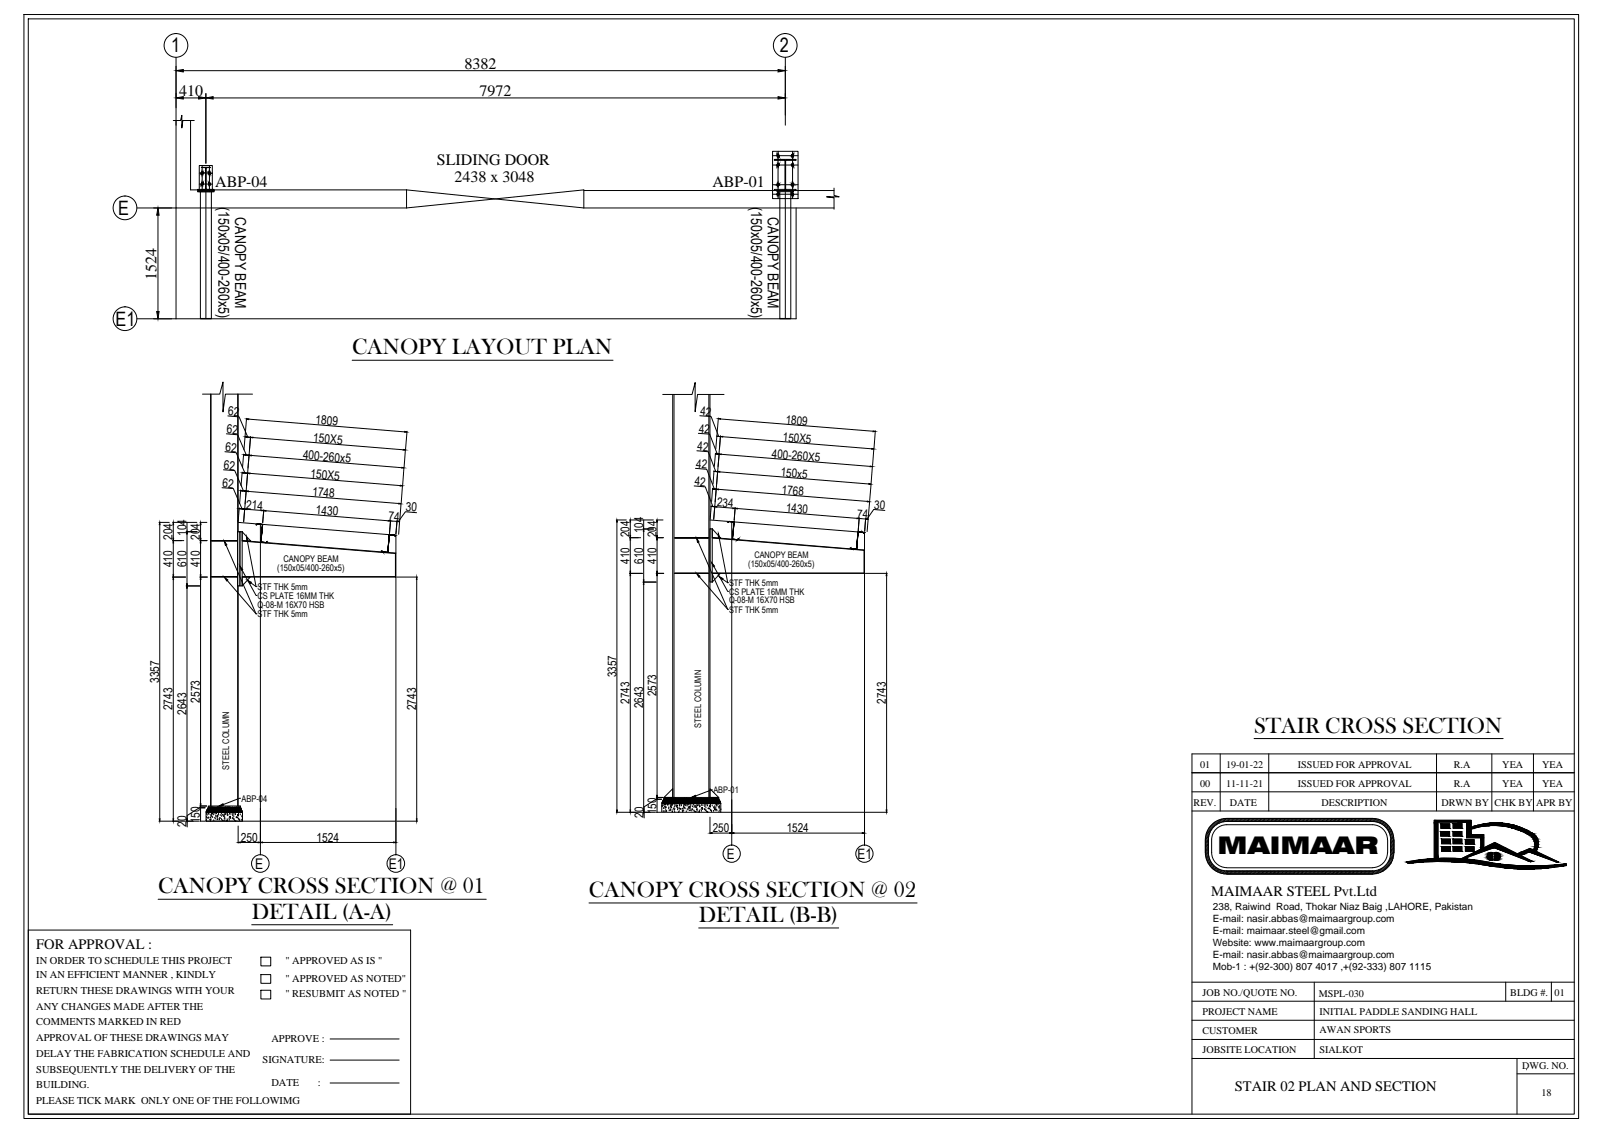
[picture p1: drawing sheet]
<svg xmlns="http://www.w3.org/2000/svg" width="420mm" height="297mm" viewBox="0 0 420 297" stroke-linecap="round" stroke-linejoin="round" font-family="sans-serif">
<defs><g id="words">
<text font-size="6.4" x="319.5" y="224.2">MAIMAAR</text>
<g font-size="5.9">
<text x="92.4" y="93">CANOPY LAYOUT PLAN</text>
<text x="329.1" y="192.2">STAIR CROSS SECTION</text>
<text x="41.5" y="234.4">CANOPY CROSS SECTION @ 01</text>
<text x="154.6" y="235.4">CANOPY CROSS SECTION @ 02</text>
<text x="66.1" y="241.1">DETAIL (A-A)</text>
<text x="183.4" y="242">DETAIL (B-B)</text>
</g>
<g font-size="5.2">
<text x="44.9" y="13.7">1</text>
<text x="204.7" y="13.7">2</text>
<text x="31" y="56.3">E</text>
<text x="30.3" y="85.4">E1</text>
</g>
<g font-size="4.2">
<text x="121.9" y="18.1">8382</text>
<text x="47" y="25.3">410</text>
<text x="125.8" y="25.3">7972</text>
<text x="114.7" y="43.4">SLIDING DOOR</text>
<text x="119.3" y="47.7">2438 x 3048</text>
<text x="56.5" y="49.2">ABP-04</text>
<text x="187" y="49.2">ABP-01</text>
<text x="41" y="73.5" transform="rotate(-90 41 73.5)">1524</text>
</g>
<g font-size="4">
<text x="57.3" y="54.4" transform="rotate(90 57.3 54.4)">(150x05/400-260x5)</text>
<text x="61.7" y="57.1" transform="rotate(90 61.7 57.1)">CANOPY BEAM</text>
<text x="197.1" y="54.4" transform="rotate(90 197.1 54.4)">(150x05/400-260x5)</text>
<text x="201.5" y="57.1" transform="rotate(90 201.5 57.1)">CANOPY BEAM</text>
</g>
<g font-size="3.9">
<text x="67" y="228.1">E</text>
<text x="102" y="228.1">E1</text>
</g>
<g font-size="3.8">
<text x="190.8" y="225.5">E</text>
<text x="225.1" y="225.5">E1</text>
<text x="317.9" y="235.2">MAIMAAR STEEL Pvt.Ltd</text>
<text x="9.5" y="249.1">FOR APPROVAL :</text>
<text x="324.1" y="286.3">STAIR 02 PLAN AND SECTION</text>
</g>
<g font-size="3.3">
<text x="59.5" y="113.7" transform="rotate(4 59.5 113.7)">62</text>
<text x="59.8" y="109" transform="rotate(4 59.8 109)">62</text>
<text x="82.7" y="111.3" transform="rotate(4 82.7 111.3)">1809</text>
<text x="59.1" y="118.4" transform="rotate(5 59.1 118.4)">62</text>
<text x="82.1" y="116" transform="rotate(5 82.1 116)">150X5</text>
<text x="58.7" y="123.1" transform="rotate(5 58.7 123.1)">62</text>
<text x="79.4" y="120.4" transform="rotate(5 79.4 120.4)">400-260x5</text>
<text x="81.4" y="125.3" transform="rotate(5 81.4 125.3)">150X5</text>
<text x="58.3" y="127.8" transform="rotate(5 58.3 127.8)">62</text>
<text x="81.9" y="130.1" transform="rotate(4 81.9 130.1)">1748</text>
<text x="64.5" y="133.5" transform="rotate(4 64.5 133.5)">214</text>
<text x="82.8" y="134.9" transform="rotate(4 82.8 134.9)">1430</text>
<text x="101.9" y="136.5" transform="rotate(5 101.9 136.5)">74</text>
<text x="106.4" y="134.1" transform="rotate(4 106.4 134.1)">30</text>
<text x="45.3" y="141.7" transform="rotate(-90 45.3 141.7)">204</text>
<text x="48.9" y="140.6" transform="rotate(-90 48.9 140.6)">104</text>
<text x="52.5" y="141.7" transform="rotate(-90 52.5 141.7)">204</text>
<text x="45.3" y="148.8" transform="rotate(-90 45.3 148.8)">410</text>
<text x="48.9" y="148.8" transform="rotate(-90 48.9 148.8)">610</text>
<text x="52.5" y="148.8" transform="rotate(-90 52.5 148.8)">410</text>
<text x="41.8" y="179.2" transform="rotate(-90 41.8 179.2)">3357</text>
<text x="52.5" y="184.4" transform="rotate(-90 52.5 184.4)">2573</text>
<text x="45.3" y="186.4" transform="rotate(-90 45.3 186.4)">2743</text>
<text x="48.9" y="187.6" transform="rotate(-90 48.9 187.6)">2643</text>
<text x="109.2" y="186.4" transform="rotate(-90 109.2 186.4)">2743</text>
<text x="49" y="217" transform="rotate(-90 49 217)">20</text>
<text x="52.5" y="216" transform="rotate(-90 52.5 216)">150</text>
<text x="63.2" y="220.9">250</text>
<text x="83.1" y="220.9">1524</text>
</g>
<g font-size="3.2">
<text x="183.4" y="113.6" transform="rotate(4 183.4 113.6)">42</text>
<text x="183.7" y="109" transform="rotate(5 183.7 109)">42</text>
<text x="206.1" y="111.2" transform="rotate(5 206.1 111.2)">1809</text>
<text x="183" y="118.2" transform="rotate(4 183 118.2)">42</text>
<text x="205.4" y="115.7" transform="rotate(5 205.4 115.7)">150X5</text>
<text x="182.6" y="122.8" transform="rotate(5 182.6 122.8)">42</text>
<text x="202.5" y="120.1" transform="rotate(5 202.5 120.1)">400-260X5</text>
<text x="204.8" y="125" transform="rotate(5 204.8 125)">150x5</text>
<text x="182.3" y="127.4" transform="rotate(5 182.3 127.4)">42</text>
<text x="205.1" y="129.6" transform="rotate(5 205.1 129.6)">1768</text>
<text x="188.1" y="132.8" transform="rotate(5 188.1 132.8)">234</text>
<text x="206.2" y="134.3" transform="rotate(5 206.2 134.3)">1430</text>
<text x="224.9" y="135.9" transform="rotate(4 224.9 135.9)">74</text>
<text x="229.3" y="133.6" transform="rotate(5 229.3 133.6)">30</text>
<text x="165.2" y="140.9" transform="rotate(-90 165.2 140.9)">204</text>
<text x="168.8" y="139.9" transform="rotate(-90 168.8 139.9)">104</text>
<text x="172.3" y="140.9" transform="rotate(-90 172.3 140.9)">204</text>
<text x="165.2" y="147.9" transform="rotate(-90 165.2 147.9)">410</text>
<text x="168.8" y="148" transform="rotate(-90 168.8 148)">610</text>
<text x="172.3" y="147.9" transform="rotate(-90 172.3 147.9)">410</text>
<text x="161.8" y="177.7" transform="rotate(-90 161.8 177.7)">3357</text>
<text x="165.2" y="184.7" transform="rotate(-90 165.2 184.7)">2743</text>
<text x="168.8" y="185.8" transform="rotate(-90 168.8 185.8)">2643</text>
<text x="172.3" y="182.8" transform="rotate(-90 172.3 182.8)">2573</text>
<text x="232.5" y="184.7" transform="rotate(-90 232.5 184.7)">2743</text>
<text x="168.9" y="214.6" transform="rotate(-90 168.9 214.6)">20</text>
<text x="172.3" y="213.7" transform="rotate(-90 172.3 213.7)">150</text>
<text x="187" y="218.4">250</text>
<text x="206.5" y="218.4">1524</text>
</g>
<g font-size="2.8">
<text x="9.5" y="253">IN ORDER TO SCHEDULE THIS PROJECT</text>
<text x="9.5" y="256.7">IN AN EFFICIENT MANNER , KINDLY</text>
<text x="74.9" y="253">&quot; APPROVED AS IS &quot;</text>
<text x="74.9" y="257.6">&quot; APPROVED AS NOTED&quot;</text>
<text x="9.5" y="260.8">RETURN THESE DRAWINGS WITH YOUR</text>
<text x="74.9" y="261.7">&quot; RESUBMIT AS NOTED &quot;</text>
<text x="9.5" y="264.9">ANY CHANGES MADE AFTER THE</text>
<text x="9.5" y="269">COMMENTS MARKED IN RED</text>
<text x="9.5" y="273.2">APPROVAL OF THESE DRAWINGS MAY</text>
<text x="71.2" y="273.3">APPROVE :</text>
<text x="9.5" y="277.3">DELAY THE FABRICATION SCHEDULE AND</text>
<text x="9.5" y="281.4">SUBSEQUENTLY THE DELIVERY OF THE</text>
<text x="68.9" y="278.8">SIGNATURE:</text>
<text x="9.5" y="285.5">BUILDING.</text>
<text x="71.2" y="284.9">DATE</text>
<text x="83.4" y="284.9">:</text>
<text x="9.5" y="289.6">PLEASE TICK MARK ONLY ONE OF THE FOLLOWIMG</text>
</g>
<g font-size="2.7">
<text x="315" y="201.5">01</text>
<text x="321.7" y="201.4">19-01-22</text>
<text x="340.6" y="201.5">ISSUED FOR APPROVAL</text>
<text x="381.5" y="201.5">R.A</text>
<text x="394.3" y="201.5">YEA</text>
<text x="404.7" y="201.5">YEA</text>
<text x="315" y="206.5">00</text>
<text x="321.7" y="206.4">11-11-21</text>
<text x="340.6" y="206.5">ISSUED FOR APPROVAL</text>
<text x="381.5" y="206.5">R.A</text>
<text x="394.3" y="206.5">YEA</text>
<text x="404.7" y="206.5">YEA</text>
<text x="313.2" y="211.5">REV.</text>
<text x="322.8" y="211.5">DATE</text>
<text x="346.8" y="211.5">DESCRIPTION</text>
<text x="378.3" y="211.5">DRWN BY</text>
<text x="392.2" y="211.5">CHK BY</text>
<text x="403.2" y="211.5">APR BY</text>
<text x="315.6" y="261.4">JOB NO./QUOTE NO.</text>
<text x="346.1" y="261.7">MSPL-030</text>
<text x="396.3" y="261.5">BLDG #.</text>
<text x="408" y="261.5">01</text>
<text x="315.6" y="266.4">PROJECT NAME</text>
<text x="346.3" y="266.3">INITIAL PADDLE SANDING HALL</text>
<text x="315.6" y="271.4">CUSTOMER</text>
<text x="346.3" y="271.2">AWAN SPORTS</text>
<text x="315.6" y="276.4">JOBSITE LOCATION</text>
<text x="346.3" y="276.2">SIALKOT</text>
<text x="399.5" y="280.5">DWG. NO.</text>
<text x="404.5" y="287.7">18</text>
</g>
<g font-size="2.6">
<text x="318.3" y="238.7">238, Raiwind Road, Thokar Niaz Baig ,LAHORE, Pakistan</text>
<text x="318.3" y="241.9">E-mail: nasir.abbas@maimaargroup.com</text>
<text x="318.3" y="245.1">E-mail: maimaar.steel@gmail.com</text>
<text x="318.3" y="248.3">Website: www.maimaargroup.com</text>
<text x="318.3" y="251.5">E-mail: nasir.abbas@maimaargroup.com</text>
<text x="318.3" y="254.6">Mob-1 : +(92-300) 807 4017 ,+(92-333) 807 1115</text>
</g>
<g font-size="2.4">
<text x="72.7" y="149.7">(150x05/400-260x5)</text>
<text x="74.4" y="147.4">CANOPY BEAM</text>
<text x="196.4" y="148.8">(150x05/400-260x5)</text>
<text x="198" y="146.5">CANOPY BEAM</text>
<text x="67.6" y="154.8">STF THK 5mm</text>
<text x="191.3" y="156">CS PLATE 16MM THK</text>
<text x="191.3" y="153.8">STF THK 5mm</text>
<text x="67.6" y="157.1">CS PLATE 16MM THK</text>
<text x="67.6" y="159.5">Q-08-M 16X70 HSB</text>
<text x="67.6" y="162">STF THK 5mm</text>
<text x="191.3" y="158.3">Q-08-M 16X70 HSB</text>
<text x="191.3" y="160.8">STF THK 5mm</text>
<text x="184" y="191" transform="rotate(-90 184 191)">STEEL COLUMN</text>
<text x="60.1" y="202" transform="rotate(-90 60.1 202)">STEEL COLUMN</text>
<text x="187.2" y="208.2">ABP-01</text>
<text x="63.3" y="210.4">ABP-04</text>
</g>
</g></defs>
<!-- layer: COLUMN -->
<path d="M52.8 43.9h2.4l-1.1 .1v5.7l1.1 .1h-2.4l1.2-.1v-5.7zM203.2 41.8h5.7v.3h-2.7v7.6h2.7v.3h-5.7v-.3h2.8v-7.6h-2.8z" fill="none" stroke="#000" stroke-width=".26"/>
<!-- layer: 1NSDIM0 -->
<path d="M202.7 39.7h6.7v12.4h-6.7zM52.3 43.4h3.4v6.9h-3.4z" fill="none" stroke="#000" stroke-width=".26"/>
<!-- layer: Grid -->
<g fill="none" stroke="#000" stroke-width=".26">
<path d="M46.2 15.1v17.8M206.1 15.1v17.8M204.2 39.7v12.4M208 39.7v12.4M36 54.6h10.2M52.3 48.3h3.4M52.3 45.4h3.4M53.1 43.4v6.9M54 50.3v33.3M55 43.4v6.9M202.7 48.5h6.7M202.7 43.3h6.7"/>
<path d="M202.7 51h6.7M202.7 40.9h6.7M206.1 50.3v33.3M36 83.7h10.2M68.3 212.1v12.2M103.9 212.1v12.2M192 209.8v12M226.9 209.8v12"/>
<circle cx="46.2" cy="11.9" r="3.1"/>
<circle cx="206.1" cy="11.9" r="3.1"/>
<circle cx="32.8" cy="54.5" r="3.1"/>
<circle cx="32.8" cy="83.6" r="3.1"/>
<circle cx="68.3" cy="226.6" r="2.31"/>
<circle cx="103.9" cy="226.6" r="2.31"/>
<circle cx="192" cy="224" r="2.27"/>
<circle cx="226.9" cy="224" r="2.27"/>
</g>
<!-- layer: Layer 1 -->
<g fill="#000" stroke="#000" stroke-width=".26">
<path d="M52.9 45.4v.2zM53.1 48l-.1 .2zM53.2 48.1v.2zM53.2 45.3v.1zM54.8 48.1v.2zM54.8 45.3v.1zM55 45.6h.1zM55.1 45.4v.2zM204 48.5v.1zM204 43.3v.2zM204 51v.1zM204 40.7v.2z"/>
<path d="M204.3 48.6l-.1 .1zM204.3 43.4l-.1 .2zM204.3 51.1l-.1 .1zM204.3 48.3l.1 .2zM204.3 50.8l.1 .2zM204.4 40.9v.1zM207.8 48.3v.2zM207.8 50.8v.2zM207.8 40.9v.1zM207.9 48.3h.1zM208 48.6h.1zM208.2 48.5v.1z"/>
<path d="M208.2 43.3v.2zM208.2 51v.1zM208.1 40.7l.1 .2z"/>
<path d="M52.9 48.1v.3zM52.9 48.1v.3zM52.9 48.1v.3z"/>
<path d="M52.9 45.3v.3zM52.9 45.3v.3zM52.9 45.3v.3z"/>
<path d="M53 48.1l-.1 .2zM52.9 48.1v.2z"/>
<path d="M53 45.3l-.1 .1zM52.9 45.3v.1z"/>
<path d="M53.1 48.1l.1 .1zM53.1 48l.1 .1z"/>
<path d="M53.1 48.5l.1-.1zM53.1 48.4h.1z"/>
<path d="M53.1 45.3h.1zM53.1 45.2l.1 .1z"/>
<path d="M53.1 45.6h.1zM53.1 45.6h.1z"/>
<path d="M53.2 48.3v.2zM53.2 48.3v.2z"/>
<path d="M53.2 48.1v.3zM53.2 48.1v.3zM53.2 48.1v.3z"/>
<path d="M53.2 45.4v.2zM53.2 45.4v.2z"/>
<path d="M53.2 45.3v.3zM53.2 45.3v.3zM53.2 45.3v.3z"/>
<path d="M54.8 48.3l.1 .2zM54.8 48.3l.1 .2z"/>
<path d="M54.8 48.1v.3zM54.8 48.1v.3zM54.8 48.1v.3z"/>
<path d="M54.8 45.4l.1 .2zM54.8 45.4l.1 .2z"/>
<path d="M54.8 45.3v.3zM54.8 45.3v.3zM54.8 45.3v.3z"/>
<path d="M54.9 48.4l.1 .1zM54.9 48.4l.1 .1z"/>
<path d="M55 48l.1 .2zM55 48l.1 .2z"/>
<path d="M55 48.4l.1 .1zM55 48.4l.1 .1z"/>
<path d="M55 45.2l.1 .1zM55 45.2l.1 .1z"/>
<path d="M55.1 48.1v.2zM55.1 48.1v.2z"/>
<path d="M55.1 45.3v.1zM55.1 45.3v.1z"/>
<path d="M55.1 48.1v.3zM55.1 48.1v.3zM55.1 48.1v.3z"/>
<path d="M55.1 45.3v.3zM55.1 45.3v.3zM55.1 45.3v.3z"/>
<path d="M204 48.3v.3zM204 48.3v.3zM204 48.3v.3z"/>
<path d="M204 43.2v.3zM204 43.2v.3zM204 43.2v.3z"/>
<path d="M204 50.8v.3zM204 50.8v.3zM204 50.8v.3z"/>
<path d="M204 40.7v.3zM204 40.7v.3zM204 40.7v.3z"/>
<path d="M204.1 48.3l-.1 .2zM204 48.3v.2z"/>
<path d="M204.1 43.1l-.1 .2zM204.1 43.1l-.1 .2z"/>
<path d="M204.1 50.8l-.1 .2zM204.1 50.8l-.1 .2z"/>
<path d="M204 40.9l.1 .1zM204 40.9l.1 .1z"/>
<path d="M204.1 48.3h.1zM204.1 48.3h.1z"/>
<path d="M204.1 48.6l.1 .1zM204.1 48.6h.1z"/>
<path d="M204.2 43.1l-.1 .1zM204.1 43.1h.1z"/>
<path d="M204.1 43.5l.1 .1zM204.1 43.4l.1 .1z"/>
<path d="M204.2 50.7l-.1 .1zM204.1 50.8l.1-.1z"/>
<path d="M204.1 51.1l.1 .1zM204.1 51.1h.1z"/>
<path d="M204.1 40.9l.1 .2zM204.1 40.9l.1 .2z"/>
<path d="M204.1 40.6h.1zM204.1 40.6l.1 .1z"/>
<path d="M204.2 40.6l.1 .1zM204.2 40.6l.1 .1z"/>
<path d="M204.4 48.5l-.1 .1zM204.4 48.5l-.1 .1z"/>
<path d="M204.4 48.3v.3zM204.4 48.3v.3zM204.4 48.3v.3z"/>
<path d="M204.4 43.3l-.1 .2zM204.4 43.3l-.1 .2z"/>
<path d="M204.4 43.2v.3zM204.4 43.2v.3zM204.4 43.2v.3z"/>
<path d="M204.4 51l-.1 .1zM204.4 51l-.1 .1z"/>
<path d="M204.4 50.8v.3zM204.4 50.8v.3zM204.4 50.8v.3z"/>
<path d="M204.3 40.6l.1 .3zM204.3 40.6l.1 .3z"/>
<path d="M204.4 40.7v.3zM204.4 40.7v.3zM204.4 40.7v.3z"/>
<path d="M207.8 48.5l.1 .1zM207.8 48.5l.1 .1z"/>
<path d="M207.8 48.3v.3zM207.8 48.3v.3zM207.8 48.3v.3z"/>
<path d="M207.8 43.3l.1 .2zM207.8 43.3l.1 .2z"/>
<path d="M207.8 43.2v.3zM207.8 43.2v.3zM207.8 43.2v.3z"/>
<path d="M207.8 51l.1 .1zM207.8 51l.1 .1z"/>
<path d="M207.8 50.8v.3zM207.8 50.8v.3zM207.8 50.8v.3z"/>
<path d="M207.8 40.7v.2zM207.9 40.6l-.1 .3z"/>
<path d="M207.8 40.7v.3zM207.8 40.7v.3zM207.8 40.7v.3z"/>
<path d="M207.9 48.6l.1 .1zM207.9 48.6l.1 .1z"/>
<path d="M207.9 43.1l.1 .1zM207.9 43.1l.1 .1z"/>
<path d="M207.9 43.4l.1 .2zM207.9 43.4l.1 .2z"/>
<path d="M207.9 50.8h.1zM207.9 50.8h.1z"/>
<path d="M207.9 51.1l.1 .1zM207.9 51.1l.1 .1z"/>
<path d="M207.9 40.9l.1 .1zM207.9 41l.1 .1z"/>
<path d="M207.9 40.6h.1zM208 40.6l-.1 .1z"/>
<path d="M208 48.3h.1zM208 48.3h.1z"/>
<path d="M208 43.1l.1 .1zM208 43.1l.1 .1z"/>
<path d="M208 43.5h.1zM208 43.5l.1-.1z"/>
<path d="M208 50.7l.1 .1zM208 50.7l.1 .1z"/>
<path d="M208 51.1h.1zM208 51.1h.1z"/>
<path d="M208 41l.1-.1zM208 41.1l.1-.2z"/>
<path d="M208 40.6h.1zM208 40.7l.1-.1z"/>
<path d="M208.1 48.3l.1 .2zM208.1 48.3l.1 .2z"/>
<path d="M208.1 43.1l.1 .2zM208.1 43.1l.1 .2z"/>
<path d="M208.1 50.8l.1 .2zM208.1 50.8l.1 .2z"/>
<path d="M208.2 40.9l-.1 .1zM208.2 40.9l-.1 .1z"/>
<path d="M208.2 48.3v.3zM208.2 48.3v.3zM208.2 48.3v.3z"/>
<path d="M208.2 43.2v.3zM208.2 43.2v.3zM208.2 43.2v.3z"/>
<path d="M208.2 50.8v.3zM208.2 50.8v.3zM208.2 50.8v.3z"/>
<path d="M208.2 40.7v.3zM208.2 40.7v.3zM208.2 40.7v.3z"/>
</g>
<g fill="none" stroke="#000" stroke-width=".26">
<path d="M52.8 48.3h.6M52.8 45.4h.6M53.1 45.1v.6M53.1 48v.6M54.7 48.3h.6M54.7 45.4h.6M55 45.1v.6M55 48v.6M203.8 48.5h.7M203.8 43.3h.7M203.8 51h.7M203.8 40.9h.7"/>
<path d="M204.2 40.5v.6M204.2 43v.6M204.2 48.2v.6M204.2 50.6v.7M207.7 48.5h.6M207.7 43.3h.6M207.7 51h.6M207.7 40.9h.6M208 40.5v.6M208 43v.6M208 48.2v.6M208 50.6v.7"/>
<path d="M317.2 219.9l-.9 .8M317.2 219.5l-.9 .8M317.3 219l-1 1M317.6 218.4l-1.2 1.2M318 217.6l-1.5 1.6M319 215.6l-1.8 1.8M319.7 215.2l-2.9 2.9M320.3 215l-3.7 3.7M320.7 214.9l-1.5 1.6M321.2 214.8l-1.2 1.2M321.6 214.8l-1 1M321.9 214.8l-.9 .8"/>
<path d="M321.9 214.8a5.6 5.6 0 0 0-5.6 5.6 9.1 9.1 0 0 0 1.1 6.6 5.6 5.6 0 0 0 4.5 2.3M322 214.8h38.2a5.6 5.6 0 0 1 5.6 5.6M322.3 214.8l-.8 .8M322.6 214.8l-.8 .8M323 214.8l-.8 .8M323.4 214.8l-.9 .8M323.7 214.8l-.9 .8M324 214.8l-.8 .8M324.4 214.8l-.8 .8M324.8 214.8l-.9 .8M325.1 214.8l-.8 .8M325.4 214.8l-.8 .8"/>
<path d="M325.8 214.8l-.8 .8M326.2 214.8l-.9 .8M326.5 214.8l-.8 .8M326.9 214.8l-.9 .8M327.2 214.8l-.8 .8M327.5 214.8l-.8 .8M327.9 214.8l-.8 .8M328.3 214.8l-.9 .8M328.6 214.8l-.8 .8M328.9 214.8l-.8 .8M329.3 214.8l-.8 .8M329.7 214.8l-.8 .8"/>
<path d="M330 214.8l-.8 .8M330.4 214.8l-.9 .8M330.7 214.8l-.8 .8M331.1 214.8l-.8 .8M331.4 214.8l-.8 .8M331.8 214.8l-.8 .8M332.1 214.8l-.8 .8M332.5 214.8l-.8 .8M332.8 214.8l-.8 .8M333.2 214.8l-.8 .8M333.5 214.8l-.8 .8M333.9 214.8l-.8 .8"/>
<path d="M334.2 214.8l-.8 .8M334.6 214.8l-.8 .8M335 214.8l-.9 .8M335.3 214.8l-.8 .8M335.6 214.8l-.8 .8M336 214.8l-.8 .8M336.4 214.8l-.9 .8M336.7 214.8l-.8 .8M337 214.8l-.8 .8M337.4 214.8l-.8 .8M337.7 214.8l-.8 .8M338.1 214.8l-.8 .8"/>
<path d="M338.5 214.8l-.9 .8M338.8 214.8l-.8 .8M339.1 214.8l-.8 .8M339.5 214.8l-.8 .8M339.9 214.8l-.8 .8M340.2 214.8l-.8 .8M340.6 214.8l-.9 .8M340.9 214.8l-.8 .8M341.3 214.8l-.8 .8M341.6 214.8l-.8 .8M342 214.8l-.9 .8M342.3 214.8l-.8 .8"/>
<path d="M342.7 214.8l-.8 .8M343 214.8l-.8 .8M343.4 214.8l-.8 .8M343.7 214.8l-.8 .8M344.1 214.8l-.8 .8M344.4 214.8l-.8 .8M344.8 214.8l-.8 .8M345.2 214.8l-.9 .8M345.5 214.8l-.9 .8M345.8 214.8l-.8 .8M346.2 214.8l-.8 .8M346.6 214.8l-.9 .8"/>
<path d="M346.9 214.8l-.8 .8M347.2 214.8l-.8 .8M347.6 214.8l-.8 .8M348 214.8l-.9 .8M348.3 214.8l-.8 .8M348.7 214.8l-.9 .8M349 214.8l-.8 .8M349.3 214.8l-.8 .8M349.7 214.8l-.8 .8M350.1 214.8l-.9 .8M350.4 214.8l-.8 .8M350.7 214.8l-.8 .8"/>
<path d="M351.1 214.8l-.8 .8M351.5 214.8l-.8 .8M351.8 214.8l-.8 .8M352.2 214.8l-.9 .8M352.5 214.8l-.8 .8M352.9 214.8l-.8 .8M353.2 214.8l-.8 .8M353.6 214.8l-.8 .8M353.9 214.8l-.8 .8M354.3 214.8l-.8 .8M354.6 214.8l-.8 .8M355 214.8l-.8 .8"/>
<path d="M355.3 214.8l-.8 .8M355.7 214.8l-.8 .8M356 214.8l-.8 .8M356.4 214.8l-.8 .8M356.8 214.8l-.9 .8M357.1 214.8l-.8 .8M357.4 214.8l-.8 .8M357.8 214.8l-.8 .8M358.2 214.8l-.9 .8M358.5 214.8l-.8 .8M358.8 214.8l-.8 .8M359.2 214.8l-.8 .8"/>
<path d="M359.6 214.8l-.9 .8M359.9 214.8l-.8 .8M360.3 214.8l-.9 .8M360.6 214.8l-.8 .8M360.9 214.8l-.8 .8M361.2 214.8l-.7 .8M361.5 214.9l-.7 .7M361.8 215l-.7 .6M362 215.1l-.6 .6M362.3 215.2l-.6 .6M362.6 215.3l-.7 .6M362.8 215.4l-.6 .6"/>
<path d="M363 215.5l-.6 .6M363.2 215.6l-.6 .6M363.4 215.8l-.5 .6M363.7 215.9l-.6 .6M363.8 216.1l-.6 .6M364 216.3l-.6 .5M364.2 216.5l-.6 .5M364.4 216.6l-.6 .6M364.5 216.8l-.5 .6M364.7 217l-.6 .6M364.8 217.2l-.5 .6M365 217.4l-.6 .6"/>
<path d="M365.1 217.6l-.6 .7M365.2 217.9l-.6 .6M365.4 218.1l-.7 .6M365.4 218.4l-.6 .6M365.5 218.6l-.7 .7M365.6 218.9l-.7 .7M365.7 219.2l-.7 .7M365.7 219.5l-.7 .7M365.8 219.8l-.8 .8M317.1 220.3l-.8 .8M317.1 220.6l-.8 .8M317.1 220.9l-.8 .9"/>
<path d="M317.1 221.3l-.8 .8M317.1 221.7l-.8 .8M317.1 222l-.8 .8M317.1 222.3l-.8 .9M317.1 222.7l-.8 .8M317.1 223.1l-.8 .8M317.1 223.4l-.8 .8M317.1 223.8l-.7 .7M317.2 224.1l-.8 .7M317.2 224.4l-.7 .7M317.3 224.7l-.7 .7M317.3 225l-.6 .6"/>
<path d="M317.4 225.3l-.6 .6M317.5 225.5l-.6 .6M317.6 225.8l-.6 .6M317.7 226l-.6 .6M317.9 226.2l-.6 .6M318 226.4l-.6 .6M318.1 226.7l-.5 .5M318.3 226.9l-.6 .5M318.4 227l-.5 .6M318.6 227.2l-.6 .6M318.8 227.4l-.6 .6M319 227.5l-.6 .6"/>
<path d="M319.2 227.7l-.6 .6M319.4 227.8l-.6 .6M319.6 228l-.6 .6M319.9 228.1l-.7 .6M320.1 228.2l-.6 .6M320.4 228.3l-.7 .6M320.6 228.3l-.6 .7M320.9 228.4l-.7 .7M321.2 228.5l-.7 .7M321.5 228.5l-.7 .7M321.9 228.6l-.8 .7M322 228.6h38.2l-.8 .8"/>
<path d="M322 227.7h38.2M322 229.4h38.2M322.2 228.6l-.8 .7M322.6 228.6l-.9 .8M322.9 228.6l-.8 .8M323.3 228.6l-.9 .8M323.6 228.6l-.8 .8M323.9 228.6l-.8 .8M324.3 228.6l-.8 .8M324.7 228.6l-.8 .8M325 228.6l-.8 .8M325.4 228.6l-.9 .8"/>
<path d="M325.7 228.6l-.8 .8M326.1 228.6l-.8 .8M326.4 228.6l-.8 .8M326.8 228.6l-.9 .8M327.1 228.6l-.8 .8M327.5 228.6l-.8 .8M327.8 228.6l-.8 .8M328.2 228.6l-.8 .8M328.5 228.6l-.8 .8M328.9 228.6l-.8 .8M329.2 228.6l-.8 .8M329.6 228.6l-.8 .8"/>
<path d="M330 228.6l-.9 .8M330.3 228.6l-.8 .8M330.6 228.6l-.8 .8M331 228.6l-.8 .8M331.4 228.6l-.9 .8M331.7 228.6l-.8 .8M332 228.6l-.8 .8M332.4 228.6l-.8 .8M332.8 228.6l-.9 .8M333.1 228.6l-.8 .8M333.5 228.6l-.9 .8M333.8 228.6l-.8 .8"/>
<path d="M334.2 228.6l-.9 .8M334.5 228.6l-.8 .8M334.9 228.6l-.8 .8M335.2 228.6l-.8 .8M335.6 228.6l-.9 .8M335.9 228.6l-.8 .8M336.3 228.6l-.8 .8M336.6 228.6l-.8 .8M337 228.6l-.9 .8M337.3 228.6l-.8 .8M337.7 228.6l-.8 .8M338 228.6l-.8 .8"/>
<path d="M338.4 228.6l-.8 .8M338.7 228.6l-.8 .8M339.1 228.6l-.8 .8M339.4 228.6l-.8 .8M339.8 228.6l-.8 .8M340.1 228.6l-.8 .8M340.5 228.6l-.8 .8M340.8 228.6l-.8 .8M341.2 228.6l-.8 .8M341.6 228.6l-.9 .8M341.9 228.6l-.8 .8M342.2 228.6l-.8 .8"/>
<path d="M342.6 228.6l-.8 .8M343 228.6l-.8 .8M343.3 228.6l-.8 .8M343.7 228.6l-.9 .8M344 228.6l-.8 .8M344.4 228.6l-.9 .8M344.7 228.6l-.8 .8M345.1 228.6l-.9 .8M345.4 228.6l-.8 .8M345.8 228.6l-.9 .8M346.1 228.6l-.8 .8M346.5 228.6l-.8 .8"/>
<path d="M346.8 228.6l-.8 .8M347.2 228.6l-.9 .8M347.5 228.6l-.8 .8M347.9 228.6l-.8 .8M348.2 228.6l-.8 .8M348.6 228.6l-.9 .8M348.9 228.6l-.8 .8M349.3 228.6l-.8 .8M349.6 228.6l-.8 .8M350 228.6l-.8 .8M350.3 228.6l-.8 .8M350.7 228.6l-.8 .8"/>
<path d="M351 228.6l-.8 .8M351.4 228.6l-.8 .8M351.8 228.6l-.9 .8M352.1 228.6l-.8 .8M352.4 228.6l-.8 .8M352.8 228.6l-.8 .8M353.2 228.6l-.9 .8M353.5 228.6l-.8 .8M353.8 228.6l-.8 .8M354.2 228.6l-.8 .8M354.6 228.6l-.8 .8M354.9 228.6l-.8 .8"/>
<path d="M355.3 228.6l-.9 .8M355.6 228.6l-.8 .8M356 228.6l-.9 .8M356.3 228.6l-.8 .8M356.7 228.6l-.8 .8M357 228.6l-.8 .8M357.4 228.6l-.9 .8M357.7 228.6l-.8 .8M358.1 228.6l-.8 .8M358.4 228.6l-.8 .8M358.8 228.6l-.9 .8M359.1 228.6l-.8 .8"/>
<path d="M359.5 228.6l-.8 .8M359.8 228.6l-.8 .8M360.6 228.5l-.9 .9M360.9 228.5l-.8 .9M361.4 228.4l-1 1M361.9 228.2l-1.1 1.1M362.6 227.9l-1.4 1.4M364.1 220.4a4 4 0 0 0-3.9-4h-38.2a4 4 0 0 0-4 4 7.6 7.6 0 0 0 .7 5.5 4 4 0 0 0 3.2 1.8M364.1 223.7a4 4 0 0 1-3.9 4M364.2 220.4v3.3M365 223.7a8.8 8.8 0 0 0-.7-5.8 4.8 4.8 0 0 0-4.1-2.3h-38.2a4.8 4.8 0 0 0-4.9 4.8 8.8 8.8 0 0 0 .7 5.7 4.8 4.8 0 0 0 4.1 2.4M365 223.7a4.8 4.8 0 0 1-4.8 4.8"/>
<path d="M365.1 226.4l-2.2 2.3M365.4 225.8l-3.2 3.2M365.6 225.2l-3.9 4M365.7 224.8l-1.4 1.3M365.8 223.7a5.6 5.6 0 0 1-5.6 5.6M365.8 224.4l-1.1 1.1M365.8 220.5l-.8 .8M365.8 220.1l-.8 .8M365.8 220.8l-.8 .8M365.8 221.1l-.8 .9M365.8 221.9l-.8 .8M365.8 221.5l-.8 .8"/>
<path d="M365.8 222.2l-.8 .9M365.8 222.6l-.8 .8M365.8 222.9l-.8 .8M365.8 223.3l-.8 .8M365.8 223.6l-.9 .9M365.8 224l-1 1M365.8 220.4v3.3"/>
<circle cx="53" cy="48.3" r=".15"/>
<circle cx="53" cy="45.4" r=".15"/>
<circle cx="53" cy="48.3" r=".23"/>
<circle cx="53" cy="45.4" r=".23"/>
<circle cx="54.9" cy="48.3" r=".15"/>
<circle cx="54.9" cy="45.4" r=".15"/>
<circle cx="54.9" cy="45.4" r=".23"/>
<circle cx="54.9" cy="48.3" r=".23"/>
<circle cx="204.2" cy="40.8" r=".23"/>
<circle cx="204.2" cy="40.8" r=".15"/>
<circle cx="204.2" cy="48.5" r=".15"/>
<circle cx="204.2" cy="43.3" r=".15"/>
<circle cx="204.2" cy="50.9" r=".15"/>
<circle cx="204.2" cy="48.5" r=".23"/>
<circle cx="204.2" cy="50.9" r=".23"/>
<circle cx="204.2" cy="43.3" r=".23"/>
<circle cx="208" cy="40.8" r=".23"/>
<circle cx="208" cy="40.8" r=".15"/>
<circle cx="208" cy="50.9" r=".15"/>
<circle cx="208" cy="48.5" r=".15"/>
<circle cx="208" cy="43.3" r=".15"/>
<circle cx="208" cy="43.3" r=".23"/>
<circle cx="208" cy="48.5" r=".23"/>
<circle cx="208" cy="50.9" r=".23"/>
</g>
<!-- layer: Outer Line -->
<g fill="none" stroke="#000" stroke-width=".26">
<path d="M46.2 31.6v52.1h162.7v-29.1M52.6 50.3v33.3M55.5 50.3v33.3M106.7 49.8v4.8h-60.5M153.2 49.8v4.8h65.7M204.7 50.3v33.3M207.5 50.3v33.3M55.3 103.4v108.1M55.4 103.4v108.1M59 118.5l3 .3 2.3 5.3M59.4 113.8l3 .3 2.3 5.3M59.8 109.1l3 .3 2.2 5.3"/>
<path d="M62.4 103.4v108.1M62.5 103.4v36.1M63.9 119.2l-.3 3.5M64.5 119.4h.3M64.7 109.8l-.7 8.2M64.9 114.7h.3M65.3 110l40.9 3.3M65.4 119.3l-.3 3.5M65.5 118.1l.3-3.5-1.9 22.3M65.9 119.5l39.5 3.2M66.3 114.8l39.5 3.2M106.4 117.9l-.3 4.6"/>
<path d="M106.8 113.2l-.4 4.6M176.5 103.5v105.8M176.9 103.5v105.8M182.9 118.3l3 .2 1.9 5.2M183.3 113.7l2.9 .2 2 5.2M183.7 109.1l2.9 .2 2 5.2M186 103.5v105.8M186.3 103.5v105.8M187.8 118.9l-.3 3.5M188.5 109.7l-.7 8.1M188.7 119.2l-.9-.1 .9 .1M188.7 119l-.3 3.4"/>
<path d="M188.8 117.8l.3-3.4-1.8 21.9M189.1 114.6l-1-.1 1 .1M189.1 109.9l40 3.3M189.3 119.2l39.1 3.2M189.6 114.6l39.2 3.2M229.3 117.6l-.3 4.5M229.7 113l-.3 4.5M41.7 137.1h2.7M41.9 137.7v77.2M45.3 137.1h6.4M45.5 137.7v3.6M48.9 139.5h2.8"/>
<path d="M49.1 137.1v2.4M52.5 137.1h1.8M52.6 137.7v3.6M58.3 128l2.9 .2 2.3 5.3M58.6 123.3l3 .2 2.3 5.3M62.8 133.3l-.3 3.6M63.2 128.6l-.3 3.6M63.3 133.5l.3 .1M63.6 123.9l-.3 3.5M63.7 128.8h.3M64.1 124.1h.3M64.6 128.7l-.3 3.5"/>
<path d="M64.8 133.6l3.8 .3M65 124l-.3 3.5M65.2 128.9l39.5 3.2M65.5 124.2l39.5 3.2M69.2 133.8l-.3 3.4M69.8 134l32.1 2.7M102.5 136.7l1.7 .1M102.5 136.5l-.3 3.5M104.2 136.7l-.3 3.4M104.9 136.9l-.7-.1 .7 .1M104.9 136.7l-.3 3.5M105.3 132l-.4 4.6"/>
<path d="M105.6 127.3l-.3 4.6M106 122.6l-.3 4.6M109.3 134.5l-2.9-.2-1.9 2.6M161.7 136.4h2.7M161.9 137v75.6M165.2 136.4h3.5M165.4 137v3.5M168.8 136.4h2.7M168.8 138.8h2.7M168.9 136.4v2.4M168.9 139.4v12.8M172.2 136.4h1.8"/>
<path d="M172.4 137v3.5M182.2 127.5l2.9 .3 2 5.1M182.5 122.9l3 .2 2 5.2M186.7 132.7l-.3 3.5M187 128.1l-.3 3.5M187.4 123.5l-.3 3.5M187.6 133l-1-.1 1 .1M187.9 128.4l-.9-.1 .9 .1M188 128.2l-.3 3.5M188.1 133l4.2 .4M188.3 123.8l-.9-.1 .9 .1M188.4 123.6l-.3 3.4"/>
<path d="M188.5 128.4l39.1 3.2M188.9 123.8l39.1 3.2M192.9 133.2l-.2 3.3M193.5 133.4l31.4 2.6M225.5 135.9l-.3 3.4M225.5 136.1l1.7 .1M226.9 139.7v4.6M227.2 136l-.3 3.4M227.9 136.2h-.7h.7M227.9 136.1l-.3 3.4M228.2 131.4l-.3 4.5M228.6 126.9l-.4 4.4"/>
<path d="M229 122.3l-.4 4.4M232.2 133.9l-2.9-.2-1.8 2.5M45.3 151.4h3.4M45.3 141.9h2.9M45.5 142.5v8.3M45.5 152v62.9M48.9 153.8h3.5M49.1 140.1v13.1M49.1 154.3v60.6M52.5 151.4h1.9M52.5 141.9h1.8M52.6 142.5v8.3"/>
<path d="M52.6 152v58.9M62.5 153.8v57.7M63.6 151.4h40.2M63.6 151.3h40.2M63.6 142l40.2 3.2M63.6 141.9l40.2 3.2M103.9 140.5v4.6M103.9 151.4v64.1h-49.8M104.1 151.4h5.5M109.4 152v62.9M165.2 150.5h3.4M165.2 141.1h2.9"/>
<path d="M165.4 141.7v8.2M165.4 151v61.6M168.8 152.7h3.4M168.9 153.3v59.3M172.2 150.5h2M172.2 141.1h1.9M172.4 141.7v8.2M172.4 151v57.7M186.9 150.5h39.9M186.9 150.4h39.9M186.9 141.2l39.9 3.2M186.9 141.1l39.9 3.2"/>
<path d="M226.9 150.5v62.6h-37.7M227.1 150.5h5.7M232.7 151v61.6M41.7 215.5h10.5M52.5 215.5h1.3M52.5 212h1.3M52.5 211.5h1.7M52.6 211.8l-3.5 2.2v3M52.6 212v-.5v.5M52.6 212v3.5M62.5 216.7v4.5M68.3 215.7v5.5"/>
<path d="M103.9 215.7v5.5M104.1 215.5h5.5M161.7 213.1h10.3M172.2 213.1h1.4M172.2 209.7h1.5M172.2 209.3h1.8M172.4 209.7v3.4M172.5 209.5l-3.4 2.2v2.9M172.5 209.7v-.4v.4M186.3 214.4v4.4M186.9 218.6h4.6M192 213.4v5.4"/>
<path d="M192.6 218.6h33.7M226.9 213.4v5.4M227.1 213.1h5.7M63 221.1h4.7M68.9 221.1h34.4"/>
</g>
<!-- layer: CS Plate -->
<path d="M51.9 49.7h4.3v.3h-4.3zM51.9 50h4.3v.3h-4.3zM203.9 50h4.4v.3h-4.4zM62.4 139.5h.6v14.3h-.6zM63 139.5h.6v14.3h-.6zM186.3 138.8h.6v13.9h-.6z" fill="none" stroke="#000" stroke-width=".26"/>
<!-- layer: PLT -->
<path d="M52.6 83.6l2.9 .1zM204.7 83.6l2.8 .1zM103.8 145.1l.1 6.3zM226.8 144.3l.1 6.2z" fill="none" stroke="#000" stroke-width=".26"/>
<!-- layer: Dash -->
<path d="M45.5 31.6h1.9l.3-1.3v3.3l.3-2h3M50 31.6v18.2h56.7M153.2 50h65.7M218.9 49.4v1.9l1.3 .3h-3.3l2 .3v3M53.1 103.4h4.6l.8-3.2v7.9l.7-4.7h7.1M173.9 103.5h7.7l.8-3.1v7.6l.7-4.5h6.9M68.3 137.5v78M192 136.9v76.2" fill="none" stroke="#000" stroke-width=".26"/>
<!-- layer: SAG ROD -->
<path d="M106.7 49.8l46.5 4.8M153.2 49.8l-46.5 4.8" fill="none" stroke="#000" stroke-width=".26"/>
<!-- layer: Dim1 -->
<path d="M46.2 17.4v10.9M48.1 18.5h156.1M206.1 17.4v12.8M48.1 25.7h4M54 24.6v18.2M55.9 25.7h148.3M40.3 54.6h4.8M41.5 56.5v25.2M40.3 83.7h4.8" fill="none" stroke="#000" stroke-width=".26"/>
<path d="M46.2 18.5l1.9-.3v.7zM204.2 18.2l1.9 .3-1.9 .4zM46.2 25.7l1.9-.3v.6zM52.1 25.4l1.9 .3-1.9 .3zM54 25.7l1.9-.3v.6zM204.2 25.4l1.9 .3-1.9 .3zM41.5 54.6l.3 1.9h-.7zM41.1 81.7h.7l-.3 2z" fill="#000" stroke="#000" stroke-width=".26"/>
<!-- layer: Thin -->
<path d="M58.9 142l.6 1-.3 .1zM58.9 151.4l.9 .8-.3 .2zM63 148.5l.7 1-.4 .1zM64.7 140.8l.4 1.1-.4 .1zM64.9 152.3l1.1 .5-.2 .3zM182.8 141.2l.6 1-.3 .1zM182.8 150.5l.9 .7-.3 .3zM186.8 147.7l.7 .8-.3 .2zM188.5 140l.4 1.1-.4 .1zM188.7 151.3l1.1 .5-.3 .3zM57.5 211.5l1-.6 .1 .4zM181.5 209.3l1-.6 .1 .3z" fill="#000" stroke="#000" stroke-width=".26"/>
<path d="M59.3 143l7.9 18.1h.3M59.6 152.3l7.6 8.8M63.5 149.6l3.7 6.7h.3M64.9 141.9l2.3 12M65.8 153l1.4 .9h.3M183.3 142.3l7.7 17.6h.2M183.5 151.3l7.5 8.6M187.3 148.6l3.7 6.6h.2M188.7 141.2l2.3 11.7M189.6 152l1.6 .9M63.1 209.5l-4.5 1.6M187 207.3l-4.5 1.6" fill="none" stroke="#000" stroke-width=".26"/>
<!-- layer: ROO PANEL -->
<path d="M62.5 137.1l41.7 3.4M186.3 136.4l40.8 3.3" fill="none" stroke="#000" stroke-width=".26"/>
<!-- layer: Purlan -->
<g fill="#000" stroke="#000" stroke-width=".26">
<path d="M67.3 137.7l.2-.2zM191.1 137l.2-.1zM191.3 136.9l-.2 .1zM226.5 139.7l.3 .3zM226.5 139.7l.2 .3zM103.5 140.5l.2 .2zM103.6 140.5l.1 .2z"/>
<path d="M67.5 137.5l1.4 .1zM67.5 137.5l1.4 .1z"/>
<path d="M191.3 136.9l1.4 .1zM191.3 136.8l1.4 .2z"/>
<path d="M225.1 139.6l1.4 .1zM225.1 139.6l1.4 .1z"/>
<path d="M68.9 137.6l-.5 4.6zM68.9 137.6l-.4 4.6z"/>
<path d="M69.8 142.4l.2-.2zM69.9 142.4l.2-.2z"/>
<path d="M68.4 142.2l1.4 .2zM68.4 142.2l1.5 .2z"/>
<path d="M100.4 144.9h1.4zM100.4 144.8l1.4 .1z"/>
<path d="M100.3 144.6l.1 .2zM100.2 144.6l.2 .2z"/>
<path d="M102.2 140.3l-.4 4.6zM102.1 140.3l-.3 4.6z"/>
<path d="M102.1 140.3l1.5 .2zM102.1 140.3l1.4 .1z"/>
<path d="M192.6 137l-.4 4.5zM192.6 137l-.4 4.5z"/>
<path d="M193.5 141.6l.2-.2zM193.7 141.4l-.1 .2z"/>
<path d="M192.2 141.5l1.4 .1zM192.2 141.5l1.4 .1z"/>
<path d="M223.3 143.8l.2 .2zM223.2 143.8l.2 .2z"/>
<path d="M223.4 144l1.4 .1zM223.4 144l1.4 .1z"/>
<path d="M225.2 139.6l-.4 4.5zM225.1 139.6l-.3 4.5z"/>
</g>
<path d="M68.9 137.6l-1.4-.1-.2 .2 .2-.2 1.4 .1-.5 4.6 1.4 .2 .3-.2M191.1 137l.2-.2 1.4 .1-.5 4.6 .4-4.5-1.3-.1zM225.1 139.6l1.4 .1 .3 .3-.3-.3-1.3-.1-.4 4.5-1.3-.1 1.3 .1zM68.5 142.2l1.3 .2M70.1 142.2h.1M100.2 144.6l.2 .2 1.4 .1h-1.4zM103.7 140.7h.1M103.7 140.7l-.2-.3-1.4-.1-.3 4.6M103.7 140.7l-.2-.2-1.3-.2-.4 4.6M192.2 141.5l1.3 .1 .3-.2-.2 .2zM223.2 143.8l.3 .2z" fill="none" stroke="#000" stroke-width=".26"/>
<!-- layer: stifners -->
<path d="M63.6 139.5l2.2 2.5-2.2-.1zM186.9 138.8l2.3 2.5-2.3-.2zM55.5 141.9l6.7 .1zM55.5 151.3l6.7 .1zM63.6 151.4h2.1l-2.1 2.4zM177 141.1l8.9 .1zM177 150.4l8.9 .1zM186.9 150.5h2.1l-2.1 2.2zM176.5 207v2.3h-2.2zM186.3 207l2.3 2.3h-2.3z" fill="none" stroke="#000" stroke-width=".26"/>
<!-- layer: Base Plate -->
<path d="M54.7 211.5h8.3v.5h-8.3zM174.3 209.3h14.3v.4h-14.3z" fill="none" stroke="#000" stroke-width=".26"/>
<!-- layer: HATCH -->
<g fill="none" stroke="#000" stroke-width=".26">
<path d="M54.1 213.1h9.5v2.4h-9.5zM54.1 215.4v.1M54.2 213.1h.1M54.2 214.5h.1M54.2 215.3h.1M54.2 213.7h.1M54.3 214.6h.1M54.3 212.7h.1M54.3 213h.1M54.3 213.1h.1M54.3 213.4h.1M54.3 212.8h.1"/>
<path d="M54.4 213.9h.1M54.4 212.8h.1M54.4 212.7h.1M54.4 213.1h.1M54.5 212.6h.1M54.5 212.9h.1M54.5 213.1h.1M54.5 212.8h.1M54.5 212.3h.1M54.5 212.4h.1M54.6 212.3h.1M54.6 212.5h.1"/>
<path d="M54.6 212.7h.1M54.6 212.4h.1M54.6 213h.1M54.6 212.8h.1M54.6 212.9h.1M54.7 212.4h.1M54.7 213h.1M54.7 212h8.3l.6 1.1h-9.5zM54.7 214.5v.2l-.2-.1M54.7 212.7h.1M54.7 212.6h.1M54.7 212.1h.1"/>
<path d="M54.7 214.4l-.2 .2M54.8 213.6h.1M54.8 212.2h.1M54.8 212.4h.1M54.8 212.6h.1M54.8 212.9h.1M54.8 213.1h.1M54.8 212.1h.1M54.8 213h.1M54.8 212.7h.1M54.8 213.7h.1M54.9 212h.1"/>
<path d="M54.9 212.3h.1M54.9 212.1h.1M54.9 213.1h.1M54.9 212.5h.1M54.9 212.7h.1M54.9 212.9h.1M54.9 212.4h.1M54.9 213h.1M55 212.7h.1M55 212.8h.1M55 212.4h.1M55 212.3h.1"/>
<path d="M55 215.1h.2zM55 212.2h.1M55 212.6h.1M55 212.9h.1M55 213.1h.1M55 212.1h.1M55 213h.1M55.1 212.7h.1M55.1 212.6h.1M55.1 213h.1M55.1 212h.1M55.1 212.5h.1"/>
<path d="M55.1 212.9h.1M55.1 214.7h.1M55.1 212.1h.1M55.2 212h.1M55.2 212.3h.1M55.2 212.2h.1M55.2 212.9h.1M55.2 212.1h.1M55.2 215.5h.1M55.2 212.5h.1M55.2 212.7h.1M55.2 212.4h.1"/>
<path d="M55.2 212.6h.1M55.3 214.6h.1M55.3 212.6h.1M55.3 212h.1M55.3 212.3h.1M55.3 212.7h.1M55.3 212.2h.1M55.3 212.4h.1M55.3 213.1h.1M55.4 215.1h.1M55.4 212.6h.1M55.4 212.9h.1"/>
<path d="M55.4 213.1h.1M55.4 212h.1M55.4 214.3h.1M55.4 213h.1M55.4 212.3h.1M55.4 212.8h.1M55.4 213.7l.1 .2h-.2zM55.5 213.5h.1M55.5 212.3h.1M55.5 212.1h.1M55.5 212.8h.1M55.5 212h.1"/>
<path d="M55.5 212.5h.1M55.5 212.7h.1M55.5 212.9h.1M55.6 212.3h.1M55.6 212.2h.1M55.6 212.9h.1M55.6 212h.1M55.6 213.5h.1M55.6 212.6h.1M55.6 212.4h.1M55.6 213.4h.2zM55.6 214.4h.1"/>
<path d="M55.6 212.5h.1M55.6 212.1h.1M55.7 212.4h.1M55.7 212.6h.1M55.7 212.9h.1M55.7 213.1h.1M55.7 212h.1M55.7 212.7h.1M55.7 212.2h.1M55.7 212.3h.1M55.8 212.3h.1M55.8 212.9h.1"/>
<path d="M55.8 213h.1M55.8 212.7h.1M55.8 214.5h.1M55.8 212h.1M55.8 212.5h.1M55.8 212.6h.1M55.8 213.1h.1M55.9 213.7h.1M55.9 212.9h.1M55.9 212.1h.1M55.9 212.6h.1M55.9 212.2h.1"/>
<path d="M55.9 212.3h.1M55.9 212.4h.1M56 212.4h.1M56 212.6h.1M56 212.9h.1M56 213.1h.1M56 212h.1M56 212.7h.1M56 212.5h.1M56.1 213.8h.1M56.1 212.6h.1M56.1 212.9h.1"/>
<path d="M56.1 215.3h.1M56.1 213.4h.1M56.1 212h.1M56.1 212.3h.1M56.1 213.1h.1M56.1 212.7h.1M56.1 212.5h.1M56.1 212.2h.1M56.1 213h.1M56.1 212.1h.1M56.2 212.5h.1M56.2 213.1h.1"/>
<path d="M56.2 212.6h.1M56.2 212.1h.1M56.2 212.3h.1M56.3 212.1h.1M56.3 212.4h.1M56.3 212.6h.1M56.3 212.8h.1M56.3 212.2h.1M56.3 212.5h.1M56.3 213.1h.1M56.3 212.7h.1M56.4 214.7h.1"/>
<path d="M56.4 212.5h.1M56.4 212.8h.1M56.4 212h.1M56.4 212.4h.1M56.4 212.3h.1M56.4 213.6h.1M56.4 212.7h.1M56.4 212.9h.1M56.4 213.1h.1M56.5 212.2h.1M56.5 212.8h.1M56.5 213.1h.1"/>
<path d="M56.5 213h.1M56.5 212h.1M56.5 212.5h.1M56.5 212.9h.1M56.6 212.1h.1M56.6 212.4h.1M56.6 212.6h.1M56.6 212.2h.1M56.6 213.1h.1M56.6 214.2h.1M56.6 214.9h.1M56.6 212.8h.1"/>
<path d="M56.7 213.4h.1M56.7 213h.1M56.7 214.4h.1M56.7 212.5h.1M56.7 212.8h.1M56.7 212h.1M56.7 212.3h.1M56.7 212.7h.1M56.7 212.9h.1M56.7 212.2h.1M56.7 213.1h.1M56.8 212.1h.1"/>
<path d="M56.8 212.8h.1M56.8 213.5h.1M56.8 212.4h.1M56.8 212.3h.1M56.8 212.7h.1M56.9 212.1h.1M56.9 212.4h.1M56.9 212.6h.1M56.9 212.8h.1M56.9 213.1h.1M57 212.7h.1M57 212.1h.1"/>
<path d="M57 212h.1M57 212.5h.1M57 212.9h.1M57 214.2h.1M57 212.2h.1M57 214.3h.2zM57 212.3h.1M57 213h.1M57.1 212.9h.1M57.1 212h.1M57.1 212.4h.1M57.1 212.2h.1"/>
<path d="M57.1 212.6h.1M57.1 213h.1M57.1 212.1h.1M57.1 212.7h.1M57.1 213.9l-.1 .1zM57.2 212.4h.1M57.2 212.3h.1M57.2 214.8v.3l-.2-.1M57.2 212.1h.1M57.2 212.6h.1M57.2 212.8h.1M57.2 213h.1"/>
<path d="M57.2 212.7h.1M57.2 213.1h.1M57.2 214.8l-.2 .2M57.3 212.4h.1M57.3 212.1h.1M57.3 213h.1M57.3 213.5h.1M57.3 213.9h.1M57.3 212h.1M57.3 212.3h.1M57.3 212.5h.1M57.3 212.7h.1"/>
<path d="M57.3 212.2h.1M57.3 212.8h.1M57.4 212.9h.1M57.4 212.1h.1M57.4 212h.1M57.4 212.7h.1M57.4 212.4h.1M57.5 212.4h.1M57.5 212.5h.1M57.5 212.1h.1M57.5 212.3h.1M57.5 212.6h.1"/>
<path d="M57.5 212.8h.1M57.5 212h.1M57.5 212.9h.1M57.5 212.7h.1M57.5 213h.1M57.5 212.2h.1M57.6 215.1h.1M57.6 212.6h.1M57.6 213h.1M57.6 214.8h.1M57.6 212h.1M57.6 212.3h.1"/>
<path d="M57.7 212.3h.1M57.7 212.5h.1M57.7 212.7h.1M57.7 212.9h.1M57.7 213.1h.1M57.7 212h.1M57.7 212.1h.1M57.7 212.6h.1M57.7 212.2h.1M57.8 212.9h.1M57.8 212.4h.1M57.8 214h.1"/>
<path d="M57.8 214.8h.1M57.8 212.1h.1M57.8 212.3h.1M57.8 212.6h.1M57.8 212.8h.1M57.8 213.2h.1M57.8 213h.1M57.8 212h.1M57.8 212.7h.1M57.9 212.6h.1M57.9 212.3h.1M57.9 212h.1"/>
<path d="M57.9 212.5h.1M57.9 212.7h.1M57.9 212.1h.1M57.9 212.9h.1M58 212h.1M58 212.2h.1M58 212.5h.1M58 212.7h.1M58 212.9h.1M58 213.1h.1M58 212.6h.1M58 213h.1"/>
<path d="M58.1 212h.1M58.1 212.6h.1M58.1 212.9h.1M58.1 213.6h.1M58.1 212.1h.1M58.1 212.3h.1M58.1 212.2h.1M58.1 215.1h.1M58.1 212.8h.1M58.1 213h.1M58.1 212.4h.1M58.1 212.7h.1"/>
<path d="M58.2 214.2h.1M58.2 212.4h.1M58.2 212.6h.1M58.2 212.7h.1M58.3 215.3h.1M58.3 212h.1M58.3 212.2h.1M58.3 212.5h.1M58.3 212.7h.1M58.3 212.9h.1M58.3 212.6h.1M58.3 212.4h.1"/>
<path d="M58.3 212.8h.1M58.3 213.1h.1M58.3 213h.1M58.3 213.9h.1M58.3 212.1h.1M58.4 212.2h.1M58.4 212.9h.1M58.4 212.1h.1M58.4 212.5h.1M58.4 215.3l.2-.1zM58.4 212.3h.1M58.4 212.6h.1"/>
<path d="M58.4 212.8h.1M58.4 213h.1M58.4 213.1h.1M58.5 212.2h.1M58.5 212.4h.1M58.5 212.5h.1M58.5 213.1h.1M58.6 213.9h.1M58.6 212h.1M58.6 212.2h.1M58.6 212.5h.1M58.6 212.7h.1"/>
<path d="M58.6 212.9h.1M58.6 213.1h.1M58.6 212.8h.1M58.6 212.3h.1M58.7 212.5h.1M58.7 213h.1M58.7 212.1h.1M58.7 212.3h.1M58.7 212.6h.1M58.7 212.8h.1M58.7 212.2h.1M58.7 213.1h.1"/>
<path d="M58.7 212.4h.1M58.8 214.2h.1M58.8 212.2h.1M58.8 212.8h.1M58.8 213.1h.1M58.8 212.1h.1M58.8 214v.2zM58.8 213.3h.1M58.8 212.5h.1M58.9 214.8h.1M58.9 212h.1M58.9 212.4h.1"/>
<path d="M58.9 212.1h.1M58.9 212.5h.1M58.9 212.9h.1M58.9 212.2h.1M58.9 212.7h.1M58.9 213.1h.1M58.9 212.8h.1M58.9 212.6h.1M59 214.6h.1M59 215.4h.1M59 212.5h.1M59 212.8h.1"/>
<path d="M59 212.3h.1M59 212.7h.1M59 212.6h.1M59 213.1h.1M59 213.6l.2-.1zM59 213.8h.1M59 215h.1M59 212.1h.1M59 213h.1M59.1 212.8h.1M59.1 213h.1M59.1 212.3h.1"/>
<path d="M59.1 212.7h.1M59.1 212.1h.1M59.1 213.1h.1M59.2 212h.1M59.2 212.9h.1M59.2 212.2h.1M59.2 212.4h.1M59.2 212.7h.1M59.2 213.1h.1M59.2 212.1h.1M59.2 213h.1M59.3 212.4h.1"/>
<path d="M59.3 213.1h.1M59.3 213.7h.1M59.3 212.1h.1M59.3 212.3h.1M59.3 212.7h.1M59.3 212.5h.1M59.3 212.6h.1M59.3 212.9h.1M59.4 213.2h.1M59.4 212.6h.1M59.4 212.8h.1M59.4 213h.1"/>
<path d="M59.4 212.1h.1M59.4 212.3h.1M59.4 212.7h.1M59.5 212.4h.1M59.5 212.6h.1M59.5 213h.1M59.5 212.2h.1M59.5 212h.1M59.5 212.7h.1M59.5 212.1h.1M59.5 212.9h.1M59.5 213.1h.1"/>
<path d="M59.5 212.3h.1M59.6 212.7h.1M59.6 212.4h.1M59.6 212.8h.1M59.6 215.1h.1M59.6 212.1h.1M59.6 213.1h.1M59.6 215.2l.1 .2h-.2M59.7 214h.1M59.7 212.3h.1M59.7 212.6h.1M59.7 212.8h.1"/>
<path d="M59.7 213h.1M59.7 212h.1M59.7 212.9h.1M59.7 213.7h.1M59.7 212.7h.1M59.7 212.4h.1M59.7 215.2l-.2 .1M59.8 212h.1M59.8 212.2h.1M59.8 212.4h.1M59.8 212.3h.1M59.8 212.6h.1"/>
<path d="M59.8 212.1h.1M59.8 212.5h.1M59.8 214h.1M59.8 212.9h.1M59.8 213.1h.1M59.8 213h.1M59.9 212.6h.1M59.9 212.3h.1M59.9 212.1h.1M59.9 212.9h.1M59.9 212.2h.1M59.9 213.1h.1"/>
<path d="M60 212.1h.1M60 212.3h.1M60 212.6h.1M60 212.8h.1M60 213h.1M60 212.4h.1M60 212h.1M60 212.9h.1M60 213.1h.1M60 212.7h.1M60.1 212h.1M60.1 212.2h.1"/>
<path d="M60.1 212.4h.1M60.1 212.3h.1M60.1 212.7h.1M60.1 214.9h.1M60.1 212.6h.1M60.1 212.9h.1M60.1 213.1h.1M60.1 213h.1M60.2 215.2h.1M60.2 212.6h.1M60.2 213h.1M60.2 212.9h.1"/>
<path d="M60.2 213.7h.1M60.2 214.5h.1M60.3 212.1h.1M60.3 212.3h.1M60.3 212.6h.1M60.3 212.9h.1M60.3 212.5h.1M60.3 213h.1M60.3 212.8h.1M60.3 212h.1M60.3 212.4h.1M60.3 213.1h.1"/>
<path d="M60.3 214.3l.2-.1zM60.4 212.3h.1M60.4 212.9h.1M60.4 212.7h.1M60.4 212.6h.1M60.4 213.1h.1M60.4 214.5h.1zM60.4 212.2h.1M60.4 212.4h.1M60.5 212.3h.1M60.5 212.9h.1M60.5 212.7h.1"/>
<path d="M60.5 214.8h.1M60.5 212.6h.1M60.5 213h.1M60.5 212.8h.1M60.6 212.1h.1M60.6 212.3h.1M60.6 212.6h.1M60.6 213h.1M60.6 213.7h.1M60.6 212.8h.1M60.6 212h.1M60.6 212.4h.1"/>
<path d="M60.6 212.9h.1M60.7 212.6h.1M60.7 212.2h.1M60.7 212.4h.1M60.7 212.9h.1M60.7 213.1h.1M60.7 212.1h.1M60.7 213h.1M60.8 213.1h.1M60.8 212.2h.1M60.8 212.9h.1M60.8 212.7h.1"/>
<path d="M60.8 213h.1M60.8 212.5h.1M60.8 212.3h.1M60.8 212.1h.1M60.8 212.6h.1M60.9 212.3h.1M60.9 212.5h.1M60.9 212.8h.1M60.9 213h.1M60.9 212.2h.1M60.9 213.1h.1M60.9 212.6h.1"/>
<path d="M60.9 212.1h.1M61 214.8h.1M61 212.5h.1M61 212.3h.1M61 212.8h.1M61 212.2h.1M61 212.4h.1M61 212.6h.1M61.1 214h.1M61.1 213.4h.1M61.1 212.9h.1M61.1 213.1h.1"/>
<path d="M61.1 212h.1M61.1 214.7h.1M61.1 212.2h.1M61.1 212.4h.1M61.1 213.8h.1M61.1 212.5h.1M61.1 212.7h.1M61.2 212.1h.1M61.2 212.3h.1M61.2 212.5h.1M61.2 212.8h.1M61.2 213h.1"/>
<path d="M61.2 212.2h.1M61.2 213.1h.1M61.2 212.7h.1M61.2 212.6h.1M61.3 212.6h.1M61.3 213h.1M61.3 212.2h.1M61.3 212.8h.1M61.3 213.1h.1M61.4 214.3h.1M61.4 215.1h.1M61.4 214.9h.1"/>
<path d="M61.4 212.4h.1M61.4 212.6h.1M61.4 212.9h.1M61.4 213.1h.1M61.4 212.1h.1M61.4 213.5h.1M61.4 212.8h.1M61.4 212.3h.1M61.5 212.1h.1M61.5 212.3h.1M61.5 212.5h.1M61.5 212.8h.1"/>
<path d="M61.5 213h.1M61.5 212.7h.1M61.5 215.3h.1M61.5 212.4h.1M61.5 212h.1M61.6 212.7h.1M61.6 213h.1M61.6 212.9h.1M61.6 212.4h.1M61.6 212.6h.1M61.7 212.2h.1M61.7 212.4h.1"/>
<path d="M61.7 212.6h.1M61.7 212.9h.1M61.7 213.1h.1M61.7 212.1h.1M61.7 213h.1M61.7 213.8h.1M61.7 212.7h.1M61.8 212h.1M61.8 212.3h.1M61.8 212.4h.1M61.8 212.2h.1M61.8 213.1h.1"/>
<path d="M61.8 215.5h.1M61.8 213.7h.1M61.8 212.5h.1M61.8 212.7h.1M61.8 213h.1M61.8 212.1h.1M61.9 212.7h.1M61.9 212.3h.1M61.9 212.8h.1M61.9 212.2h.1M61.9 212.4h.1M61.9 212.6h.1"/>
<path d="M61.9 212.9h.1M61.9 213.1h.1M61.9 213h.1M62 214.6h.1M62 212.1h.1M62 213h.1M62 212.6h.1M62 212h.1M62 212.7h.1M62 212.5h.1M62 212.9h.1M62.1 212h.1"/>
<path d="M62.1 212.3h.1M62.1 212.1h.1M62.1 212.9h.1M62.1 212.5h.1M62.1 212.7h.1M62.1 213h.1M62.1 212.4h.1M62.1 212.6h.1M62.1 214.3l.1 .2zM62.2 212.3h.1M62.2 213.1h.1M62.2 212.6h.1"/>
<path d="M62.2 212.7h.1M62.2 212.2h.1M62.2 212.4h.1M62.3 212.6h.1M62.3 212.9h.1M62.3 213.1h.1M62.3 212h.1M62.3 212.7h.1M62.3 214.1h.1M62.3 214.6h.1M62.3 213h.1M62.3 213.8l.2-.1v.2z"/>
<path d="M62.4 212h.1M62.4 212.6h.1M62.4 213h.1M62.4 212.3h.1M62.4 212.8h.1M62.4 212.5h.1M62.4 212.7h.1M62.4 212.1h.1M62.5 213.2h.1M62.5 212h.1M62.5 212.3h.1M62.5 212.9h.1"/>
<path d="M62.5 212.1h.1M62.5 212.6h.1M62.5 212.4h.1M62.5 214.9h.1M62.5 212.2h.1M62.5 213.1h.1M62.6 214.1h.1M62.6 213.7h.1M62.6 215h.1M62.6 212.4h.1M62.6 212.6h.1M62.6 212.9h.1"/>
<path d="M62.6 213.1h.1M62.6 212h.1M62.6 212.7h.1M62.6 212.1h.1M62.6 213.4h.1M62.6 212.3h.1M62.6 212.2h.1M62.6 213h.1M62.7 212h.1M62.7 212.6h.1M62.7 213h.1M62.7 212.3h.1"/>
<path d="M62.7 212.5h.1M62.7 212.7h.1M62.8 212.9h.1M62.8 212.1h.1M62.8 213.1h.1M62.8 215.3h.1M62.8 212.2h.1M62.9 212.4h.1M62.9 212.6h.1M62.9 212.9h.1M62.9 213.1h.1M62.9 212.3h.1"/>
<path d="M62.9 215.1h.1M63 212.6h.1M63 212.9h.1M63 212.7h.1M63 212.5h.1M63 212h.1M63 212.3h.1M63 213.8h.1M63 213.1h.1M63.1 212.2h.1M63.1 212.8h.1M63.1 213.1h.1"/>
<path d="M63.1 212.6h.1M63.1 213h.1M63.1 212.5h.1M63.1 212.1h.1M63.2 212.4h.1M63.2 212.6h.1M63.2 212.9h.1M63.2 212.2h.1M63.2 212.5h.1M63.2 213.1h.1M63.2 212.8h.1M63.2 212.3h.1"/>
<path d="M63.2 212.7h.1M63.3 212.4h.1M63.3 213.1h.1M63.3 212.5h.1M63.3 212.8h.1M63.3 212.7h.1M63.3 212.9h.1M63.4 212.8h.1M63.4 213.1h.1M63.4 213h.1M63.4 215.2h.1M63.4 212.9h.1"/>
<path d="M63.5 214.4h.1M63.5 213h.1M63.5 213.1h.1M63.6 214.1h.1M63.6 213h.1M173.7 210.9h15.5v2.2h-15.5zM173.8 210.8h.1M173.8 210.7h.1M173.8 211.4v.2h-.1M173.8 210.6h.1M173.8 211.3l-.1 .2M173.9 210.5h.1"/>
<path d="M173.9 210.8h.1M173.9 210.4h.1M173.9 210.9h.1M174 211.2h.1M174 210.4h.1M174 210.7h.1M174 210.5h.1M174 210.8h.1M174 213h.1M174.1 212.2h.1M174.1 210.1h.1M174.1 210.3h.1"/>
<path d="M174.1 210.2h.1M174.1 210.8h.1M174.1 210.7h.1M174.1 210.5h.1M174.2 210.1h.1M174.2 210.7h.1M174.2 211.5h.1M174.2 210.4h.1M174.2 209.9h.1M174.2 210.6h.1M174.3 212.2h.1M174.3 210h.1"/>
<path d="M174.3 210.2h.1M174.3 210.4h.1M174.3 210.7h.1M174.3 209.8h.1M174.3 209.9h.1M174.3 210.3h.1M174.3 209.7h14.3l.6 1.2h-15.5zM174.3 213h.1M174.3 210.9h.1M174.3 209.7h.1M174.3 210.1h.1M174.4 209.8h.1"/>
<path d="M174.4 210.1h.1M174.4 210.7h.1M174.4 210h.1M174.4 210.5h.1M174.4 210.4h.1M174.4 210.9h.1M174.4 210.3h.1M174.4 211.7l.2-.1zM174.5 210.8h.1M174.5 210.1h.1M174.5 210.4h.1M174.5 209.9h.1"/>
<path d="M174.5 210.6h.1M174.5 211l-.1 .2zM174.6 209.8h.1M174.6 210h.1M174.6 210.2h.1M174.6 210.4h.1M174.6 210.7h.1M174.6 209.9h.1M174.6 210.6h.1M174.6 210.9h.1M174.6 210.1h.1M174.6 209.7h.1"/>
<path d="M174.7 211.2h.1M174.7 212.1h.1M174.7 209.8h.1M174.7 210.4h.1M174.7 212.6h.1M174.7 211h.1M174.7 210.1h.1M174.7 210.3h.1M174.7 210.5h.1M174.7 210.7h.1M174.7 210h.1M174.7 209.9h.1"/>
<path d="M174.7 210.8h.1M174.7 212.9l.2-.1zM174.8 211.2h.1M174.8 211.9h.1M174.8 212h.1M174.8 210.4h.1M174.8 210.7h.1M174.8 210.1h.1M174.8 210h.1M174.9 209.8h.1M174.9 210h.1M174.9 210.2h.1"/>
<path d="M174.9 210.4h.1M174.9 210.7h.1M174.9 209.9h.1M174.9 210.8h.1M174.9 210.9h.1M174.9 210.6h.1M174.9 212.9h.1M174.9 210.1h.1M175 209.8h.1M175 210.1h.1M175 209.7h.1M175 210.3h.1"/>
<path d="M175 210.5h.1M175 210.7h.1M175 210.2h.1M175.1 210.4h.1M175.1 209.8h.1M175.1 210.1h.1M175.1 210h.1M175.1 210.5h.1M175.1 210.7h.1M175.1 210.2h.1M175.2 211.3h.1M175.2 210.4h.1"/>
<path d="M175.2 210.6h.1M175.2 210.9h.1M175.2 210.3h.1M175.2 210.8h.1M175.2 209.7h.1M175.2 209.9h.1M175.3 211.2h.1M175.3 210h.1M175.3 209.9h.1M175.3 210.4h.1M175.3 209.8h.1M175.3 210.1h.1"/>
<path d="M175.3 210.3h.1M175.3 210.5h.1M175.3 210.7h.1M175.3 210.6h.1M175.4 210.3h.1M175.4 209.7h.1M175.4 210.2h.1M175.4 210h.1M175.4 210.4h.1M175.4 210.1h.1M175.4 210.6h.1M175.4 209.8h.1"/>
<path d="M175.4 210.5h.1M175.5 212.2h.1M175.5 210.6h.1M175.5 210.9h.1M175.5 210.7h.1M175.5 212h.1M175.5 211.2h.1M175.5 210.3h.1M175.5 210.8h.1M175.5 209.8h.1M175.5 210.2h.1M175.6 210h.1"/>
<path d="M175.6 209.9h.1M175.6 212.8h.1M175.6 209.8h.1M175.6 210.1h.1M175.6 210.3h.1M175.6 210.5h.1M175.6 210.7h.1M175.6 210.6h.1M175.7 210.9h.1M175.7 210.1h.1M175.7 210.4h.1M175.7 210.8h.1"/>
<path d="M175.7 210.3h.1M175.7 209.7h.1M175.7 210.2h.1M175.7 210h.1M175.8 210.2h.1M175.8 210.4h.1M175.8 210.6h.1M175.8 210.8h.1M175.8 210.5h.1M175.8 210h.1M175.8 212.6l.2-.1zM175.9 209.9h.1"/>
<path d="M175.9 210.1h.1M175.9 212.5h.1M175.9 211h.1M175.9 209.8h.1M175.9 210.3h.1M175.9 210.5h.1M175.9 210.7h.1M175.9 210.8h.1M176 211.7h.1M176 209.9h.1M176 210.5h.1M176 210.8h.1"/>
<path d="M176 209.8h.1M176 210.9h.1M176 210.2h.1M176 210.6h.1M176 210.7h.1M176 209.7h.1M176 210h.1M176 210.1h.1M176 211.3l.2-.1zM176.1 211.8h.1M176.1 210.2h.1M176.1 210.4h.1"/>
<path d="M176.1 210.6h.1M176.1 210.8h.1M176.1 210.5h.1M176.1 209.7h.1M176.1 209.9h.1M176.1 211.1h.1M176.2 210.5h.1M176.2 210h.1M176.2 209.8h.1M176.2 210.1h.1M176.2 210.3h.1M176.2 209.9h.1"/>
<path d="M176.2 210.8h.1M176.2 210.7h.1M176.2 211.8v.2h-.2M176.3 210.2h.1M176.3 209.9h.1M176.3 211.7l-.2 .2M176.3 209.7h.1M176.3 210h.1M176.3 210.6h.1M176.3 210.9h.2v.1zM176.4 212.7h.1M176.4 210.2h.1"/>
<path d="M176.4 210.4h.1M176.4 210.6h.1M176.4 210.8h.1M176.4 210.1h.1M176.4 211.4h.1M176.4 210.5h.1M176.4 209.7h.1M176.4 209.8h.1M176.5 210.1h.1M176.5 210.4h.1M176.5 210.7h.1M176.5 212.9l-.1 .1z"/>
<path d="M176.5 209.8h.1M176.5 210.3h.1M176.5 210.5h.1M176.5 210h.1M176.5 209.9h.1M176.5 210.8h.1M176.6 210.1h.1M176.6 210.3h.1M176.6 210h.1M176.6 209.7h.1M176.6 209.8h.1M176.6 209.9h.1"/>
<path d="M176.6 210.8h.1M176.7 209.9h.1M176.7 210.1h.1M176.7 210.4h.1M176.7 210.6h.1M176.7 210.8h.1M176.7 210.7h.1M176.7 210.5h.1M176.7 212.3h.1M176.8 210.1h.1M176.8 210.4h.1M176.8 209.7h.1"/>
<path d="M176.8 209.8h.1M176.8 210.3h.1M176.8 210.5h.1M176.8 210.7h.1M176.8 210.2h.1M176.8 210.6h.1M176.9 211h.1M176.9 209.8h.1M176.9 210.7h.1M176.9 210h.1M176.9 210.5h.1M176.9 210.3h.1"/>
<path d="M176.9 212.6h.1M176.9 210.1h.1M177 211.8h.1M177 209.9h.1M177 210.1h.1M177 210.4h.1M177 210.6h.1M177 210.8h.1M177 209.8h.1M177 210.7h.1M177 210.3h.1M177.1 213.1h.1"/>
<path d="M177.1 209.9h.1M177.1 210.6h.1M177.1 210.4h.1M177.1 212.3h.1M177.1 209.8h.1M177.1 210.1h.1M177.1 211.6h.1M177.1 211.1h.1M177.1 210.3h.1M177.1 210.5h.1M177.1 210.7h.1M177.1 209.7h.1"/>
<path d="M177.1 210.2h.1M177.2 209.8h.1M177.2 210.4h.1M177.2 210.7h.1M177.2 210.1h.1M177.2 210h.1M177.2 210.5h.1M177.3 209.9h.1M177.3 210.1h.1M177.3 210.4h.1M177.3 210.6h.1M177.3 210.8h.1"/>
<path d="M177.3 209.8h.1M177.3 210.7h.1M177.3 210.3h.1M177.4 209.8h.1M177.4 210.1h.1M177.4 210.3h.1M177.4 209.9h.1M177.4 210.6h.1M177.4 211.5h.1M177.4 210.5h.1M177.4 210.7h.1M177.4 209.7h.1"/>
<path d="M177.5 209.7h.1M177.5 210.3h.1M177.5 210.6h.1M177.5 210.2h.1M177.5 209.9h.1M177.5 210.4h.1M177.5 210.8h.1M177.5 210h.1M177.6 210.9h.1M177.6 211.7h.1M177.6 209.9h.1M177.6 210.1h.1"/>
<path d="M177.6 210.4h.1M177.6 210.6h.1M177.6 210.8h.1M177.6 210h.1M177.6 210.5h.1M177.6 211.4h.1M177.6 210.3h.1M177.6 210.7h.1M177.7 209.8h.1M177.7 210.1h.1M177.7 210.3h.1M177.7 210h.1"/>
<path d="M177.7 210.8h.1M177.7 210.2h.1M177.7 211.5l.1-.2zM177.7 211.8h.2zM177.7 210.5h.1M177.7 210.7h.1M177.7 210.6h.1M177.7 209.9h.1M177.8 210.3h.1M177.8 209.9h.1M177.8 212.5h.1M177.8 210h.1"/>
<path d="M177.8 210.6h.1M177.8 210.1h.1M177.8 209.8h.1M177.8 210.7h.1M177.9 209.9h.1M177.9 210.1h.1M177.9 210.4h.1M177.9 210.6h.1M177.9 209.7h.1M177.9 210.2h.1M177.9 210.7h.1M177.9 212.3h.1"/>
<path d="M177.9 210.8h.1M177.9 210h.1M177.9 210.9h.1M177.9 210.3h.1M177.9 210.5h.1M178 209.8h.1M178 210h.1M178 210.9h.1M178 210.7h.1M178 210.3h.1M178 210.5h.1M178 210.8h.1"/>
<path d="M178 213.1h.1M178.1 210.2h.1M178.1 209.9h.1M178.1 210.1h.1M178.1 210.5h.1M178.2 209.9h.1M178.2 210.1h.1M178.2 210.4h.1M178.2 210.6h.1M178.2 210.8h.1M178.2 209.8h.1M178.2 210.2h.1"/>
<path d="M178.2 210.5h.1M178.2 209.7h.1M178.2 212.2h.1M178.2 212.9h.1M178.3 211.4h.1M178.3 212.3h.1M178.3 209.9h.1M178.3 210.8h.1M178.3 210h.1M178.3 210.5h.1M178.3 209.8h.1M178.3 210.3h.1"/>
<path d="M178.3 210.7h.1M178.3 210.2h.1M178.4 211.2h.1M178.4 210.5h.1M178.4 210.3h.1M178.4 211.6h.1M178.4 210.2h.1M178.4 209.9h.1M178.4 210.8h.1M178.4 210h.1M178.4 210.4h.1M178.4 210.1h.1"/>
<path d="M178.5 210.6h.1M178.5 210.8h.1M178.5 209.9h.1M178.5 210.5h.1M178.5 210.1h.1M178.5 210.2h.1M178.5 209.7h.1M178.6 209.8h.1M178.6 210h.1M178.6 210.3h.1M178.6 210.5h.1M178.6 210.7h.1"/>
<path d="M178.6 209.9h.1M178.6 210.2h.1M178.6 210.8h.1M178.6 210.4h.1M178.6 210.6h.1M178.7 210.4h.1M178.7 210h.1M178.7 210.5h.1M178.7 210.2h.1M178.7 212.1v.2h-.2M178.7 212.1l-.2 .2M178.7 211.3h.1"/>
<path d="M178.7 209.9h.1M178.7 210.1h.1M178.7 209.8h.1M178.7 210.7h.1M178.7 210.3h.1M178.7 210.8h.1M178.8 210.4h.1M178.8 210.6h.1M178.8 210.8h.1M178.8 209.9h.1M178.8 210.7h.1M178.8 211.5h.1"/>
<path d="M178.8 209.8h.1M178.9 210.1h.1M178.9 210h.1M178.9 210.8h.1M178.9 209.8h.1M178.9 210.2h.1M178.9 210.4h.1M178.9 210.7h.1M178.9 209.7h.1M179 210.4h.1M179 210.1h.1M179 210h.1"/>
<path d="M179 210.5h.1M179 209.9h.1M179 209.8h.1M179 210.7h.1M179 212.8l.2-.1zM179.1 210.6h.1M179.1 210.8h.1M179.1 210.7h.1M179.1 210.3h.1M179.1 209.8h.1M179.1 210.2h.1M179.1 212.3h.1"/>
<path d="M179.1 210.4h.1M179.1 209.9h.1M179.2 210.1h.1M179.2 209.9h.1M179.2 210.6h.1M179.2 213.1h.1M179.2 209.8h.1M179.2 210h.1M179.2 210.2h.1M179.2 210.4h.1M179.2 210.7h.1M179.2 210.3h.1"/>
<path d="M179.3 212.3h.1M179.3 209.7h.1M179.3 210.4h.1M179.3 210h.1M179.3 209.9h.1M179.3 210.1h.1M179.3 210.8h.1M179.3 210.9h.1M179.4 210.1h.1M179.4 210.4h.1M179.4 210.6h.1M179.4 210.8h.1"/>
<path d="M179.4 209.8h.1M179.4 210.7h.1M179.4 210.5h.1M179.4 212h.1M179.4 212.8h.1M179.4 211.5l.1 .1zM179.5 211.2h.1M179.5 210.1h.1M179.5 210.8h.1M179.5 209.8h.1M179.5 210h.1M179.5 210.2h.1"/>
<path d="M179.5 210.4h.1M179.5 210.7h.1M179.5 209.9h.1M179.5 210.6h.1M179.6 211.2h.1M179.6 210.4h.1M179.6 210.1h.1M179.6 212.1h.1M179.6 209.9h.1M179.6 210h.1M179.6 210.3h.1M179.6 209.7h.1"/>
<path d="M179.6 210.2h.1M179.6 211.1h.2zM179.7 210.1h.1M179.7 210.4h.1M179.7 210.6h.1M179.7 210.8h.1M179.7 209.7h.1M179.7 209.9h.1M179.7 210.7h.1M179.7 210h.1M179.7 210.5h.1M179.8 210h.1"/>
<path d="M179.8 210.6h.1M179.8 210.7h.1M179.8 210.4h.1M179.8 212.2h.1M179.8 209.8h.1M179.8 210.2h.1M179.8 210.3h.1M179.8 210.8h.1M179.8 211.4h.1M179.8 209.9h.1M179.9 210.3h.1M179.9 210.6h.1"/>
<path d="M179.9 210.1h.1M179.9 209.9h.1M179.9 210h.1M180 210.1h.1M180 210.4h.1M180 210.6h.1M180 210.8h.1M180 209.7h.1M180 210.2h.1M180 209.8h.1M180 210.7h.1M180.1 211.5h.1"/>
<path d="M180.1 210.3h.1M180.1 210.6h.1M180.1 210h.1M180.1 210.5h.1M180.1 213h.1M180.1 211.1h.1M180.1 209.8h.1M180.1 210.2h.1M180.1 210.9h.1M180.1 210.7h.1M180.1 209.9h.1M180.1 210.4h.1"/>
<path d="M180.2 210.3h.1M180.2 209.9h.1M180.2 210.8h.1M180.2 210h.1M180.2 210.4h.1M180.3 209.9h.1M180.3 210.1h.1M180.3 210.3h.1M180.3 210.6h.1M180.3 210.8h.1M180.3 210.9h.1M180.3 210h.1"/>
<path d="M180.3 209.7h.1M180.4 212.4h.1M180.4 210.2h.1M180.4 210.5h.1M180.4 210.1h.1M180.4 209.8h.1M180.4 210h.1M180.4 210.4h.1M180.4 209.9h.1M180.4 210.8h.1M180.4 211.3h.1M180.4 210.7h.1"/>
<path d="M180.5 210.8h.1M180.5 210.7h.1M180.5 209.8h.1M180.5 210.2h.1M180.6 212.6h.1M180.6 209.9h.1M180.6 210.1h.1M180.6 210.3h.1M180.6 210.6h.1M180.6 210.8h.1M180.6 209.8h.1M180.6 211.8h.1"/>
<path d="M180.6 210.5h.1M180.6 210.7h.1M180.7 211.1h.1M180.7 210.2h.1M180.7 210.1h.1M180.7 212.1h.1M180.7 209.8h.1M180.7 210h.1M180.7 209.9h.1M180.7 210.8h.1M180.7 210.4h.1M180.7 210.9h.1"/>
<path d="M180.7 210.7h.1M180.8 209.9h.1M180.8 210.5h.1M180.8 210.8h.1M180.8 210h.1M180.8 211.2h.1M180.8 210.2h.1M180.8 210.7h.1M180.8 210.1h.1M180.9 209.9h.1M180.9 210.1h.1M180.9 210.3h.1"/>
<path d="M180.9 210.6h.1M180.9 210.8h.1M180.9 210.2h.1M180.9 210.7h.1M180.9 210.4h.1M180.9 209.8h.1M180.9 211.8h.1M180.9 211.8l.2-.2zM181 209.8h.1M181 210h.1M181 210.1h.1M181 212h.2z"/>
<path d="M181 210.2h.1M181 210.4h.1M181 210.7h.1M181 209.9h.1M181 210.3h.1M181.1 209.8h.1M181.1 210.4h.1M181.1 210.7h.1M181.1 210.1h.1M181.1 210h.1M181.1 212.5v.2h-.2M181.2 209.9h.1"/>
<path d="M181.2 210.1h.1M181.2 210.3h.1M181.2 210.5h.1M181.2 209.8h.1M181.2 210.7h.1M181.2 210.9h.1M181.2 212.5l-.2 .1M181.2 210.4h.1M181.3 211.2h.1M181.3 211.6h.1M181.3 209.8h.1M181.3 210h.1"/>
<path d="M181.3 210.1h.1M181.3 210.4h.1M181.3 210.5h.1M181.3 210.2h.1M181.3 210.7h.1M181.3 209.9h.1M181.3 210.6h.1M181.4 210.1h.1M181.4 209.7h.1M181.4 210.2h.1M181.4 210.7h.1M181.5 209.9h.1"/>
<path d="M181.5 210.1h.1M181.5 210.3h.1M181.5 209.8h.1M181.5 210.4h.1M181.5 210.5h.1M181.5 210.7h.1M181.5 210h.1M181.5 212.8h.1M181.5 210.8h.1M181.6 212.5h.1M181.6 209.8h.1M181.6 210.1h.1"/>
<path d="M181.6 210.4h.1M181.6 210.7h.1M181.6 210h.1M181.6 210.2h.1M181.6 210.9h.1M181.7 209.8h.1M181.7 210.4h.1M181.7 209.9h.1M181.7 210.6h.1M181.7 210.7h.1M181.7 210.1h.1M181.8 211.7h.1"/>
<path d="M181.8 212.5h.1M181.8 209.9h.1M181.8 210.1h.1M181.8 210.3h.1M181.8 210.5h.1M181.8 210.2h.1M181.8 210.9h.1M181.8 210.7h.1M181.8 209.8h.1M181.8 210.4h.1M181.9 210h.1M181.9 209.8h.1"/>
<path d="M181.9 210.2h.1M181.9 210.4h.1M181.9 210.7h.1M181.9 210.9h.1M181.9 210.3h.1M182 210.6h.1M182 209.8h.1M182 210.8h.1M182 209.7h.1M182 210.3h.1M182 211.3h.1M182 210.1h.1"/>
<path d="M182 210h.1M182 209.9h.1M182.1 212.8h.1M182.1 210.3h.1M182.1 210.5h.1M182.1 210.7h.1M182.1 210.6h.1M182.1 210.1h.1M182.1 210.4h.1M182.1 211.9h.1M182.1 210.2h.1M182.2 209.8h.1"/>
<path d="M182.2 210h.1M182.2 213h.1M182.2 210.2h.1M182.2 210.4h.1M182.2 210.7h.1M182.2 210.9h.1M182.2 210.3h.1M182.2 210.5h.1M182.2 210.1h.1M182.2 210.6h.1M182.3 210.6h.1M182.3 210.7h.1"/>
<path d="M182.3 211.6h.1M182.3 210.3h.1M182.3 210.2h.1M182.3 209.8h.1M182.3 210.1h.1M182.3 210h.1M182.3 210.9h.1M182.3 213l.2-.1zM182.4 210.3h.1M182.4 210.5h.1M182.4 210.7h.1M182.4 210h.1"/>
<path d="M182.4 209.9h.1M182.4 210.9h.1M182.4 210.1h.1M182.4 210.4h.1M182.4 210.8h.1M182.5 210.3h.1M182.5 210.2h.1M182.5 211.6h.1M182.5 209.8h.1M182.5 210h.1M182.5 210.4h.1M182.5 210.6h.1"/>
<path d="M182.5 210.8h.1M182.6 210.9h.1M182.6 210.5h.1M182.6 210h.1M182.6 210.2h.1M182.6 210.7h.1M182.6 211.9l.1-.1zM182.6 209.8h.1M182.6 210.1h.1M182.6 210.3h.1M182.6 209.9h.1M182.7 211.8h.1"/>
<path d="M182.7 210.5h.1M182.7 210.7h.1M182.7 210.8h.1M182.7 211h.1M182.7 209.9h.1M182.8 210.1h.1M182.8 209.8h.1M182.8 210.7h.1M182.8 212.5h.1M182.8 210h.1M182.8 210.2h.1M182.8 210.4h.1"/>
<path d="M182.8 210.6h.1M182.8 210.8h.1M182.9 210.9h.1M182.9 210.5h.1M182.9 210.2h.1M182.9 213.1h.1M182.9 210h.1M182.9 210.4h.1M182.9 209.9h.1M182.9 210.8h.1M182.9 211.3l.2-.1zM182.9 211.5h.1"/>
<path d="M182.9 212.3h.1M182.9 209.8h.1M183 212.6h.1M183 210.1h.1M183 210.3h.1M183 210.5h.1M183 210.7h.1M183 209.9h.1M183 210.8h.1M183 210h.1M183.1 210.2h.1M183.1 209.8h.1"/>
<path d="M183.1 210h.1M183.1 210.4h.1M183.1 210.6h.1M183.1 209.9h.1M183.1 210.8h.1M183.1 210.1h.1M183.1 210.9h.1M183.2 210.4h.1M183.2 211.4h.1M183.2 210.1h.1M183.2 210.7h.1M183.3 209.8h.1"/>
<path d="M183.3 210.1h.1M183.3 210.3h.1M183.3 210.5h.1M183.3 210.7h.1M183.3 210h.1M183.3 210.9h.1M183.3 210.4h.1M183.4 210.1h.1M183.4 210.3h.1M183.4 210.7h.1M183.4 210.4h.1M183.4 210.8h.1"/>
<path d="M183.4 209.7h.1M183.4 209.9h.1M183.4 210.2h.1M183.4 209.8h.1M183.4 210.6h.1M183.4 210.5h.1M183.5 210.4h.1M183.5 210.1h.1M183.5 210.5h.1M183.5 212.8h.1M183.5 209.8h.1M183.5 210.2h.1"/>
<path d="M183.5 210.9h.1M183.6 211.8h.1M183.6 210.1h.1M183.6 210.3h.1M183.6 210.5h.1M183.6 210.7h.1M183.6 209.8h.1M183.6 210.4h.1M183.6 209.7h.1M183.6 211.4h.1M183.6 210h.1M183.6 210.2h.1"/>
<path d="M183.6 212.9l-.2 .1 .2 .1-.1-.2M183.7 209.8h.1M183.7 210.7h.1M183.7 209.7h.1M183.7 209.9h.1M183.7 210.2h.1M183.7 210.1h.1M183.7 210.3h.1M183.7 211.7h.1M183.7 210.4h.1M183.7 210.6h.1M183.7 210.8h.1"/>
<path d="M183.8 209.9h.1M183.8 210.6h.1M183.8 210.4h.1M183.8 210.8h.1M183.9 209.8h.1M183.9 210.1h.1M183.9 210.3h.1M183.9 210.5h.1M183.9 210.7h.1M183.9 210.4h.1M183.9 210.2h.1M183.9 210.9h.1"/>
<path d="M184 210.4h.1M184 210.7h.1M184 212.6h.1M184 209.7h.1M184 209.9h.1M184 210.2h.1M184 210.1h.1M184 210h.1M184 210.5h.1M184 210.6h.1M184 210.8h.1M184 209.8h.1"/>
<path d="M184.1 212.1h.1M184.1 212.9h.1M184.1 210.4h.1M184.1 210.3h.1M184.1 210.7h.1M184.1 210.6h.1M184.1 211.4h.1M184.1 209.8h.1M184.2 209.8h.1M184.2 210.1h.1M184.2 210.3h.1M184.2 210.5h.1"/>
<path d="M184.2 210.7h.1M184.2 210h.1M184.2 209.9h.1M184.2 210.6h.1M184.2 209.7h.1M184.2 210.2h.1M184.2 210.9h.1M184.2 212.2h.2zM184.3 209.9h.1M184.3 210h.1M184.3 210.4h.1M184.3 210.8h.1"/>
<path d="M184.3 210.1h.1M184.3 210.6h.1M184.3 210.5h.1M184.3 211.9l.1 .1zM184.4 210h.1M184.4 210.7h.1M184.4 210.1h.1M184.4 212.4h.1M184.4 210.3h.1M184.4 210.5h.1M184.5 211.4h.1M184.5 209.8h.1"/>
<path d="M184.5 210.1h.1M184.5 210.3h.1M184.5 210.5h.1M184.5 210.7h.1M184.5 210h.1M184.5 210.6h.1M184.5 209.9h.1M184.5 210.2h.1M184.6 209.9h.1M184.6 210.6h.1M184.6 209.8h.1M184.6 210.1h.1"/>
<path d="M184.6 210.4h.1M184.6 210.8h.1M184.6 210.9h.1M184.6 210.2h.1M184.6 210.3h.1M184.6 210.7h.1M184.7 210h.1M184.7 210.6h.1M184.7 210.9h.1M184.7 210.4h.1M184.7 210.3h.1M184.7 210.5h.1"/>
<path d="M184.8 209.8h.1M184.8 210.1h.1M184.8 210.3h.1M184.8 210.5h.1M184.8 210h.1M184.8 210.2h.1M184.8 210.8h.1M184.8 210.7h.1M184.8 210.4h.1M184.9 212.5h.1M184.9 209.9h.1M184.9 210.2h.1"/>
<path d="M184.9 210.5h.1M184.9 210.1h.1M184.9 210.4h.1M184.9 210.6h.1M184.9 210.8h.1M185 212.4h.1M185 211.7h.1M185 211.2h.1M185 210.5h.1M185 210.2h.1M185 210.9h.1M185 209.8h.1"/>
<path d="M185 211.5h.1M185 210.4h.1M185.1 209.8h.1M185.1 210.1h.1M185.1 210.3h.1M185.1 209.9h.1M185.1 210.8h.1M185.1 210h.1M185.1 210.5h.1M185.1 210.7h.1M185.1 210.2h.1M185.2 210.2h.1"/>
<path d="M185.2 209.8h.1M185.2 210h.1M185.2 210.4h.1M185.2 210.8h.1M185.2 212.8h.1M185.2 212.6h.1M185.2 209.9h.1M185.2 210.1h.1M185.2 210.6h.1M185.3 211.2h.1M185.3 212h.1M185.3 209.9h.1"/>
<path d="M185.3 210.5h.1M185.3 210.1h.1M185.3 210.2h.1M185.3 210.8h.1M185.3 210.9h.1M185.3 209.8h.1M185.3 210.3h.1M185.3 210.4h.1M185.4 210.7h.1M185.4 209.9h.1M185.4 210.2h.1M185.4 210.8h.1"/>
<path d="M185.4 210h.1M185.4 209.8h.1M185.4 213h.1M185.4 210.4h.1M185.4 210.5h.1M185.4 210.6h.1M185.5 210.1h.1M185.5 210.4h.1M185.5 210.3h.1M185.5 210.7h.1M185.5 209.9h.1M185.5 210.6h.1"/>
<path d="M185.5 210.8h.1M185.5 209.8h.1M185.6 209.9h.1M185.6 210.7h.1M185.6 211.5h.1M185.6 209.8h.1M185.6 210.4h.1M185.6 210.6h.1M185.6 210.9h.1M185.6 213.1h.1M185.6 210h.1M185.6 210.1h.1"/>
<path d="M185.6 210.8h.1M185.6 213.1h.2M185.7 211.5h.1M185.7 210.2h.1M185.7 210.5h.1M185.7 210.7h.1M185.7 210.9h.1M185.7 210.4h.1M185.8 210.1h.1M185.8 210h.1M185.8 210.5h.1M185.8 209.9h.1"/>
<path d="M185.8 210.4h.1M185.8 210.6h.1M185.8 210.8h.1M185.8 209.8h.1M185.8 210.7h.1M185.9 212.3h.1M185.9 210.7h.1M185.9 210.3h.1M185.9 209.8h.1M185.9 212.2l.1-.2zM185.9 210.4h.1M185.9 210.2h.1"/>
<path d="M185.9 210.6h.1M185.9 210h.1M185.9 210.1h.1M185.9 209.9h.1M186 210.2h.1M186 210.5h.1M186 210.7h.1M186 209.8h.1M186 210.1h.1M186 209.9h.1M186 210.4h.1M186 210.9h.1"/>
<path d="M186.1 210.4h.1M186.1 209.9h.1M186.1 210.1h.1M186.1 210.6h.1M186.1 210h.1M186.2 211.8h.1M186.2 210.8h.1M186.2 209.8h.1M186.2 210.7h.1M186.2 212.3h.1M186.2 210.4h.1M186.2 210.3h.1"/>
<path d="M186.2 211.5l.1-.1zM186.2 210h.1M186.2 210.1h.1M186.3 210.9h.1M186.3 210.2h.1M186.3 210.5h.1M186.3 210.7h.1M186.3 209.8h.1M186.3 209.9h.1M186.3 210.6h.1M186.3 210.1h.1M186.4 210.6h.1"/>
<path d="M186.4 212.6h.1M186.4 209.9h.1M186.4 210.1h.1M186.4 210.4h.1M186.4 210h.1M186.4 210.2h.1M186.4 210.9h.1M186.5 211.1h.1M186.5 211.8h.1M186.5 211.4h.1M186.5 212.7h.1M186.5 210.6h.1"/>
<path d="M186.5 210.8h.1M186.5 209.7h.1M186.5 210h.1M186.5 210.4h.1M186.5 209.9h.1M186.5 210.7h.1M186.5 210.3h.1M186.5 209.8h.1M186.6 210h.1M186.6 210.2h.1M186.6 210.4h.1M186.6 210.7h.1"/>
<path d="M186.6 210.3h.1M186.6 210.8h.1M186.6 210.6h.1M186.6 209.8h.1M186.7 210.3h.1M186.7 209.9h.1M186.7 210.6h.1M186.7 210.1h.1M186.7 213h.1M186.7 210.4h.1M186.7 210h.1M186.7 212.8h.1"/>
<path d="M186.7 210.8h.1M186.7 210.2h.1M186.7 210.9h.1M186.8 210.4h.1M186.8 209.8h.1M186.8 210.2h.1M186.8 210.6h.1M186.8 210.3h.1M186.9 209.8h.1M186.9 210h.1M186.9 210.2h.1M186.9 210.4h.1"/>
<path d="M186.9 210.7h.1M186.9 210.9h.1M186.9 211.5h.1M186.9 210.6h.1M186.9 210.3h.1M186.9 209.9h.1M187 210.3h.1M187 209.8h.1M187 209.9h.1M187 210.1h.1M187 210.6h.1M187 210.4h.1"/>
<path d="M187 210.8h.1M187 210.2h.1M187 210h.1M187 210.9h.1M187.1 210.5h.1M187.1 210.9h.1M187.1 209.8h.1M187.1 210.2h.1M187.1 210.4h.1M187.1 210.1h.1M187.2 210h.1M187.2 210.2h.1"/>
<path d="M187.2 210.4h.1M187.2 210.7h.1M187.2 209.9h.1M187.2 210.8h.1M187.2 210.5h.1M187.3 212.9h.1M187.3 210.8h.1M187.3 210.3h.1M187.3 210.7h.1M187.3 209.8h.1M187.3 210.2h.1M187.3 212h.1"/>
<path d="M187.3 209.9h.1M187.3 210.1h.1M187.3 210.4h.1M187.3 210.6h.1M187.4 211.8h.1M187.4 210.5h.1M187.4 209.9h.1M187.4 210.6h.1M187.4 210.3h.1M187.4 210.7h.1M187.4 210.1h.1M187.5 209.8h.1"/>
<path d="M187.5 210h.1M187.5 210.2h.1M187.5 210.4h.1M187.5 210.7h.1M187.5 209.9h.1M187.5 210.9h.1M187.5 210.8h.1M187.5 212.3l.1-.1zM187.6 212.1h.1M187.6 210.5h.1M187.6 210.8h.1M187.6 210h.1"/>
<path d="M187.6 210.4h.1M187.6 212.4l.1-.1zM187.6 211.7h.1M187.6 212.4h.1M187.6 209.9h.1M187.6 210.1h.1M187.6 210.2h.1M187.6 210.7h.1M187.6 210.9h.1M187.6 210.6h.1M187.6 210.3h.1M187.7 212.7h.1"/>
<path d="M187.7 210.4h.1M187.7 209.8h.1M187.7 210.1h.1M187.7 209.9h.1M187.7 210.6h.1M187.7 210.2h.1M187.7 210.7h.1M187.8 209.8h.1M187.8 210h.1M187.8 210.2h.1M187.8 210.4h.1M187.8 210.7h.1"/>
<path d="M187.8 210.1h.1M187.8 210.9h.1M187.8 212h.1M187.8 209.9h.1M187.8 210.3h.1M187.9 211.2h.1M187.9 209.9h.1M187.9 210.1h.1M187.9 210h.1M187.9 210.4h.1M187.9 210.3h.1M187.9 210.5h.1"/>
<path d="M187.9 210.8h.1M187.9 209.8h.1M187.9 210.7h.1M188 210.3h.1M188 210h.1M188 210.4h.1M188 210.9h.1M188 209.8h.1M188 210.7h.1M188.1 212.6h.1M188.1 209.8h.1M188.1 210h.1"/>
<path d="M188.1 210.2h.1M188.1 210.4h.1M188.1 210.7h.1M188.1 210.1h.1M188.1 209.9h.1M188.1 210.6h.1M188.1 212.8h.1M188.1 211.6h.1M188.1 211v.2h-.2M188.2 210.1h.1M188.2 210.2h.1M188.2 210.9h.1"/>
<path d="M188.2 211l-.2 .2M188.2 209.9h.1M188.2 210.3h.1M188.2 210.5h.1M188.2 210.8h.1M188.2 209.8h.1M188.2 210h.1M188.2 210.4h.1M188.3 210.1h.1M188.3 210.7h.1M188.3 210.4h.1M188.3 209.9h.1"/>
<path d="M188.3 210.8h.1M188.4 209.8h.1M188.4 210h.1M188.4 210.2h.1M188.4 210.1h.1M188.4 210.4h.1M188.4 210.3h.1M188.4 210.7h.1M188.4 209.9h.1M188.4 210.6h.1M188.4 210.9h.1M188.5 211.1h.1"/>
<path d="M188.5 209.9h.1M188.5 209.8h.1M188.5 210.7h.1M188.5 210.1h.1M188.5 210.3h.1M188.5 210.5h.1M188.5 210.8h.1M188.5 210.2h.1M188.5 210.9h.1M188.6 209.8h.1M188.6 210.1h.1M188.6 210.7h.1"/>
<path d="M188.6 210.4h.1M188.6 211.9h.1M188.6 210.3h.1M188.7 210h.1M188.7 210.2h.1M188.7 210.7h.1M188.7 209.8h.1M188.7 213h.1M188.7 210.4h.1M188.7 210.3h.1M188.7 212.3h.1M188.7 211.9h.1"/>
<path d="M188.7 210.6h.1M188.8 211.5h.1M188.8 210.3h.1M188.8 210.6h.1M188.8 210.8h.1M188.8 210.5h.1M188.8 210.7h.1M188.9 211.8h.1M188.9 210.6h.1M188.9 210.9h.1M188.9 212.8h.1M188.9 210.4h.1"/>
<path d="M189 210.7h.1M189 210.4h.1M189 210.6h.1M189.1 210.7h.1M189.1 210.9h.1M189.2 212.5h.1"/>
</g>
<!-- layer: Outer Line -->
<g fill="#000" stroke="#000" stroke-width=".26">
<path d="M63.9 119.3h.6v.2zM64.8 119.3l.6 .2h-.6zM64.3 114.6h.6v.2zM65.2 114.6l.6 .2h-.6zM64.7 109.9h.6l-.1 .2zM65.4 119.5l.6-.1-.1 .2zM65.8 114.8l.6-.1-.1 .2zM105.8 117.9l.6 .2h-.6zM106.2 113.2l.6 .2h-.6zM188.5 109.9l.6-.1v.2zM188.7 119.2l.6-.1-.1 .2zM189.1 114.6l.6-.1-.1 .2z"/>
<path d="M228.8 117.7l.5 .1-.6 .1zM229.2 113.1l.5 .1-.6 .1zM41.9 137.1l.1 .6h-.2zM45.5 137.1l.1 .6h-.2zM52.6 137.1l.2 .6h-.3zM62.8 133.5l.6-.1-.1 .2zM63.6 133.4l.6 .2h-.6zM63.2 128.8l.6-.1-.1 .2zM64 128.7l.6 .2h-.6zM63.6 124.1l.5-.1v.2zM64.4 124l.6 .2h-.6zM64.2 133.6l.6-.1v.2z"/>
<path d="M64.6 128.9l.6-.1v.2zM65 124.2l.6-.1-.1 .2zM68.6 133.9l.6 .1h-.6zM69.2 134l.6-.1v.3zM101.9 136.6l.6 .1h-.6zM104.7 132l.6 .2h-.6zM105.1 127.3l.5 .2-.6 .1zM105.5 122.6l.5 .2h-.6zM161.9 136.4l.1 .6h-.2zM165.4 136.4l.1 .6h-.2zM168.9 138.8l.1 .6h-.2zM172.4 136.4l.1 .6h-.2z"/>
<path d="M187.6 133l.5-.1v.2zM187.9 128.4l.6-.1v.2zM188.3 123.8l.6-.1v.2zM192.3 133.3l.6 .1-.6 .1zM192.9 133.4h.6v.2zM224.9 135.9l.6 .2h-.6zM227.6 131.5l.6 .2h-.6zM228 126.9l.6 .1-.6 .1zM228.4 122.3l.6 .1-.6 .1zM45.5 151.4l.1 .6h-.2zM45.4 141.3h.2l-.1 .6zM45.4 150.8h.2l-.1 .6z"/>
<path d="M45.5 141.9l.1 .6h-.2zM49.1 139.5l.1 .6h-.2zM49 153.2h.2l-.1 .6zM49.1 153.8l.1 .5h-.2zM52.6 151.4l.2 .6h-.3zM52.5 150.8h.3l-.2 .6zM52.6 141.9l.2 .6h-.3zM52.5 141.3h.3l-.2 .6zM109.4 151.4v.6h-.1zM165.4 150.5l.1 .5h-.2zM165.3 140.5h.2l-.1 .6zM165.3 149.9h.2l-.1 .6z"/>
<path d="M165.4 141.1l.1 .6h-.2zM168.8 152.2h.2l-.1 .5zM168.9 152.7l.1 .6h-.2zM172.4 150.5l.1 .5h-.2zM172.3 149.9h.2l-.1 .6zM172.4 141.1l.1 .6h-.2zM172.3 140.5h.2l-.1 .6zM232.7 150.5l.1 .5h-.2zM41.8 214.9h.2l-.1 .6zM45.4 214.9h.2l-.1 .6zM49 214.9h.2l-.1 .6zM52.5 210.9h.3l-.2 .6z"/>
<path d="M109.3 214.9h.1v.6zM161.8 212.6h.2l-.1 .5zM165.3 212.6h.2l-.1 .5zM168.8 212.6h.2l-.1 .5zM172.3 208.7h.2l-.1 .6zM186.3 218.6l.6-.1v.2zM191.5 218.5l.5 .1-.5 .1zM192 218.6l.6-.1v.2zM226.3 218.5l.6 .1-.6 .1zM232.6 212.6h.2l-.1 .5zM62.5 221.1l.5-.2v.2zM67.7 220.9l.6 .2h-.6z"/>
<path d="M68.3 221.1l.6-.2v.2zM103.3 220.9l.6 .2h-.6z"/>
</g>
<!-- layer: 0 -->
<g fill="none" stroke="#000" stroke-width=".26">
<path d="M6.3 3.8h408v289.7h-408zM7.4 5h405.7v287.4h-405.7zM320.2 197.8v15M333 197.8v15M377 197.8v15M391.5 197.8v15M402.4 197.8v15M413.1 197.8h-100.3v94.6M312.8 212.8h100.3M312.8 207.8h100.3M312.8 202.8h100.3M377.4 215.8v9.5"/>
<path d="M378.1 218.2h2.3v1.2h-2.3zM378.1 216.2h2.4v1.2h-2.4zM381.3 218.2h2.3v1.2h-2.3zM381.4 216.1h2.3v1.2h-2.3zM384.9 216v3.8h3.7v3M386.1 217.5a18.6 18.6 0 0 1 15.8 1.9l.6 1 .3 1-.3 1.7M386.1 217.1a17.6 17.6 0 0 1 17 2.3 3 3 0 0 1-.1 3.9M369.9 226.5l-.8-.3a59.4 59.4 0 0 1 23.9 .4 68.1 68.1 0 0 0 18 .1M370 226.5a73.6 73.6 0 0 1 21.6 .8M378.3 220.2h2.3v1.2h-2.3zM378.3 222.2h2.3v1.2h-2.3zM381.3 220.2h2.3v1.2h-2.3z"/>
<path d="M381.3 222.2h2.3v1.2h-2.3zM383.5 225.3l8.8-4.2 9.8 4.9-.4 .1M384 225.3l8.1-2.9 9.6 3.7M384.6 222.2h2.3v1.2h-2.3zM384.6 220.3h2.3v1.2h-2.3zM388.5 222.9l.9-.4v-3.5h-3.3v-3.7h-9.7v10M391.7 223.8v1.9M391.7 223.7a1.04 1.04 0 0 0-1.4 1 1.04 1.04 0 0 0 1.4 .9M392.3 223.7a1.04 1.04 0 0 1 1.4 1 1.04 1.04 0 0 1-1.4 .9M392.3 223.8v1.9M398.2 224l3.3-1.4 7.5 3.6h-.5l-7.2-2.6-2.2 .9M401.7 226.1h.1"/>
<path d="M411 226.6v.5a58.4 58.4 0 0 1-19.4 .2M7.4 244.1h100.4v48.3h-100.4zM68.5 251.2h2.5v2.2h-2.5zM68.5 255.7h2.5v2.3h-2.5zM68.5 259.8h2.5v2.3h-2.5zM312.8 257.7h100.3M344.9 257.7v20M395.2 257.7v5M407.1 257.7v5M86.6 272.6h18.1M86.6 278.2h18.1M312.8 277.7h100.3"/>
<path d="M312.8 267.7h100.3M312.8 262.7h100.3M312.8 272.8h100.3M398.1 277.7v14.7M86.6 284.2h18.1M398.1 281.8h15M400.7 280.7h-.1"/>
</g>
<g fill="#000" stroke="#000" stroke-width=".26">
<path d="M376.4 215.3h9.7zM386.1 217.4h.5zM391 216h3.1zM369.4 226.4h1.6zM378 225.3h4zM383.5 225.3h.6zM388.6 222.5h.8l-.5 .2zM391 225.7h.7zM392.1 222.4h2.8l7.2 3.6zM389.5 222.4l2.8-1.3 2.6 1.3zM392.3 223.8h.7zM397.1 227.9h7.5z"/>
<path d="M399.3 223.6h2l-1.2 .4zM401.3 223.6h2.2l5.5 2.6zM399.3 223.6l2.2-1 2 1zM402.6 222.8h.8l-.2 .3zM410.4 226.7h.6z"/>
<path d="M376.4 215.3v.5h9.7zM376.4 215.3h9.7v.5z"/>
<path d="M378.1 218.2v1.2h2.3zM378.1 218.2h2.3v1.2z"/>
<path d="M378.1 216.2v1.2h2.4zM378.1 216.2h2.4v1.2z"/>
<path d="M381.4 216.1v1.2h2.3zM381.4 216.1h2.3v1.2z"/>
<path d="M381.4 218.2v1.2h2.3zM381.4 218.2h2.3v1.2z"/>
<path d="M384.9 215.8v.2h1.2zM384.9 215.8h1.2v.2z"/>
<path d="M384.9 216v3h1.2zM384.9 216h1.2v3z"/>
<path d="M384.9 219v.8h4.5zM384.9 219h4.5v.8z"/>
<path d="M386.1 217.1h1.5zM386.1 217.1h1.6z"/>
<path d="M386.1 217.1v.3h.5zM386.1 217.1h1.5l-1 .3z"/>
<path d="M386.1 217.1h1.6l-.6-.3zM387.1 216.8h2.2l-1.6 .3z"/>
<path d="M387.1 216.8h2.2zM387.5 216.7h3.4z"/>
<path d="M387.5 216.7h3.4zM387.6 216.6h3.6z"/>
<path d="M387.6 216.6h3.6zM387.6 216.6h5z"/>
<path d="M387.6 216.6h10.1zM387.7 216.6h10z"/>
<path d="M387.7 216.6h9.8l-8.3-.4zM389.2 216.2h6.9l1.4 .4z"/>
<path d="M389.2 216.2h6.9zM389.4 216.2h6.7z"/>
<path d="M389.4 216.2h6.5l-5-.2zM390.9 216h3.5l1.5 .2z"/>
<path d="M390.9 216h3.5zM391 216h3.4z"/>
<path d="M392.6 216.6h5.1zM392.6 216.6h5.1z"/>
<path d="M392.8 216.6l5.2 .1zM392.8 216.6l5.2 .1z"/>
<path d="M394.2 216.7l1.6 .3h3zM394.2 216.7h3.8l.8 .3z"/>
<path d="M395.8 217l.8 .2h2.7zM395.8 217h3l.5 .2z"/>
<path d="M396.6 217.2l.8 .2h2.4zM396.6 217.2h2.7l.5 .2z"/>
<path d="M397.4 217.4l1.4 .5h2.1zM397.4 217.4h2.4l1.1 .5z"/>
<path d="M398.8 217.9l2.2 .1zM398.8 217.9l2.2 .1z"/>
<path d="M399 218l1.5 .7h1.7zM399 218h2l1.2 .7z"/>
<path d="M400.5 218.7h1.8zM400.5 218.7h1.8z"/>
<path d="M400.6 218.7l.7 .5h1.6zM400.6 218.7h1.7l.6 .5z"/>
<path d="M401.3 219.2l.6 .3h1.2zM401.3 219.2h1.6l.2 .3z"/>
<path d="M401.9 219.5l.2 .2h1.2zM401.9 219.5h1.2l.2 .2z"/>
<path d="M369.1 226.2h4.4zM369.2 226.2h4.4z"/>
<path d="M369.2 226.2h4.4zM370 226.1h7.2z"/>
<path d="M369.1 226.2l.3 .2h1.6zM369.1 226.2h4.4l-2.5 .2z"/>
<path d="M369.4 226.4l.6 .1zM369.6 226.5h.4z"/>
<path d="M370 226.1h19.4l-18.2-.3zM371.2 225.8h17.2l1 .3z"/>
<path d="M371.2 225.8h17.2l-16.1-.1zM372.3 225.7h14.7l1.4 .1z"/>
<path d="M372.3 225.7h14.7l-12.5-.2zM374.5 225.5h10.7l1.8 .2z"/>
<path d="M374.5 225.5h10.7zM375.6 225.3l9.6 .2z"/>
<path d="M375.6 225.3h8zM378 225.3h5.6z"/>
<path d="M376.4 215.8v9.5h1zM376.4 215.8h1v9.5z"/>
<path d="M376.4 225.3h1zM376.4 225.3h.5zM376.4 225.3h.5z"/>
<path d="M378.3 220.2v1.2h2.3zM378.3 220.2h2.3v1.2z"/>
<path d="M378.3 222.2v1.2h2.3zM378.3 222.2h2.3v1.2z"/>
<path d="M377.2 226.1h12.5zM377.2 226.1h12.5z"/>
<path d="M381.4 220.2v1.2h2.3zM381.4 220.2h2.3v1.2z"/>
<path d="M381.4 222.2v1.2h2.3zM381.4 222.2h2.3v1.2z"/>
<path d="M383.5 225.3h.6l4.8-2.6zM384.1 225.3l4.8-2.6h2.4z"/>
<path d="M383.5 225.3h.6zM383.8 225.3h.3z"/>
<path d="M380.8 226.1l3.6 .2h6.5zM380.8 226.1h8.9l1.2 .2z"/>
<path d="M384.6 220.3v1.2h2.3zM384.6 220.3h2.3v1.2z"/>
<path d="M384.6 222.2v1.2h2.3zM384.6 222.2h2.3v1.2z"/>
<path d="M384.4 226.3l7.2 .1zM384.4 226.3l7.2 .1z"/>
<path d="M385.5 226.4l2.5 .3h5.8zM385.5 226.4h6.1l2.2 .3z"/>
<path d="M388.6 219.8v2.7h.8zM388.6 219.8h.8v2.7z"/>
<path d="M388.6 222.5v.2h.3zM388.6 222.7h.3l-.3 .1z"/>
<path d="M388 226.7l6.9 .2zM388 226.7l6.9 .2z"/>
<path d="M388.9 222.7h2.4l-1.9-.2zM389.4 222.5h2.5l-.6 .2z"/>
<path d="M389.4 222.5h2.5zM389.5 222.4h2.6z"/>
<path d="M390.4 224.3l-.1 .4h1.4zM390.4 224.3h1.3v.4z"/>
<path d="M390.6 224l-.2 .3h1.3zM390.6 224h1.1v.3z"/>
<path d="M390.3 224.7l.1 .4h1.3zM390.3 224.7h1.4v.4z"/>
<path d="M388.8 226.9l1.7 .2h7.6zM388.8 226.9h6.1l3.2 .2z"/>
<path d="M390.6 224h1.1l-.8-.2zM390.9 223.8h.8v.2z"/>
<path d="M390.4 225.1l.2 .3h1.1zM390.4 225.1h1.3v.3z"/>
<path d="M390.5 227.1l9.6 .1zM390.5 227.1l9.6 .1z"/>
<path d="M390.9 223.8h.8zM391 223.8h.7z"/>
<path d="M390.6 225.4l.3 .3h.8zM390.6 225.4h1.1v.3z"/>
<path d="M391 223.8h.7zM391.3 223.7l.4 .1z"/>
<path d="M390.9 225.7h.8zM390.9 225.7h.8z"/>
<path d="M390.9 227.2h10.4zM390.9 227.2h10.4z"/>
<path d="M391.2 227.2l18.5 .1zM391.2 227.2h19z"/>
<path d="M389.4 222.5h2.5zM389.4 222.5h2.5z"/>
<path d="M392.1 222.4l9.2 3.6h.8zM401.3 226h.8z"/>
<path d="M392.3 223.8v.2h1.1zM392.3 223.8h.8l.3 .2z"/>
<path d="M392.3 224v.3h1.3zM392.3 224h1.1l.2 .3z"/>
<path d="M392.3 224.3v.4h1.4zM392.3 224.3h1.3l.1 .4z"/>
<path d="M392.3 224.7v.4h1.3zM392.3 224.7h1.4l-.1 .4z"/>
<path d="M392.3 225.1v.3h1.1zM392.3 225.1h1.3l-.2 .3z"/>
<path d="M392.3 225.4v.3h.8zM392.3 225.4h1.1l-.3 .3z"/>
<path d="M392.3 225.7l.4 .1zM392.3 225.7h.7z"/>
<path d="M392.3 225.7h.7zM392.3 225.7h.8z"/>
<path d="M392.3 223.8h.8zM392.3 223.8h.8z"/>
<path d="M391.6 227.3l2.2 .3h14.1zM391.6 227.3h18.1l-1.8 .3z"/>
<path d="M393.8 227.6l1.1 .2h11.5zM393.8 227.6h14.1l-1.5 .2z"/>
<path d="M394.9 227.8l9.7 .1zM394.9 227.8h11.5l-1.8 .1z"/>
<path d="M397.1 227.9l5.7 .1zM398.1 228h4.7z"/>
<path d="M398.2 224h1.9l-.8-.4zM398.2 224h1.9l-1 .5z"/>
<path d="M401.3 227.2h8.9zM404.6 227.2h5.9z"/>
<path d="M401.3 223.6l7.1 2.6h.6zM408.4 226.2h.6z"/>
<path d="M402.1 219.7l.3 .4h1.1zM402.1 219.7h1.2l.2 .4z"/>
<path d="M402.4 220.1v.2h1.2zM402.4 220.1h1.1l.1 .2z"/>
<path d="M402.8 222.4l-.2 .4h.8zM402.8 222.4h.8l-.2 .4z"/>
<path d="M402.6 222.8l-.1 .3h.7zM402.5 223.1h.7l-.2 .3z"/>
<path d="M402.4 220.3l.3 .5h1zM402.4 220.3h1.2l.1 .5z"/>
<path d="M402.7 220.8l1 .1zM402.7 220.8l1 .1z"/>
<path d="M402.8 221.6v.6h.8zM402.8 221.6h.9l-.1 .6z"/>
<path d="M402.8 222.2v.2h.8zM402.8 222.2h.8v.2z"/>
<path d="M402.7 220.9l.1 .6h.9zM402.7 220.9h1v.6z"/>
<path d="M402.8 221.5l.9 .1zM402.8 221.5l.9 .1z"/>
<path d="M404.6 227.2h5.9zM406 227.1h5.1z"/>
<path d="M406 227.1h5.1zM407.8 227l3.3 .1z"/>
<path d="M407.8 227h3.3zM408.9 226.9l2.2 .1z"/>
<path d="M408.9 226.9h2.2zM410.4 226.7l.7 .2z"/>
</g>
<!-- layer: TEXT -->
<path d="M92.4 94.5h68.5M329.1 193.8h65.4M41.5 236h86.1M154.6 236.9h86.1M66.1 242.7h37M183.4 243.5h36.7" fill="none" stroke="#000" stroke-width=".26"/>
<use href="#words"/>
</svg>
